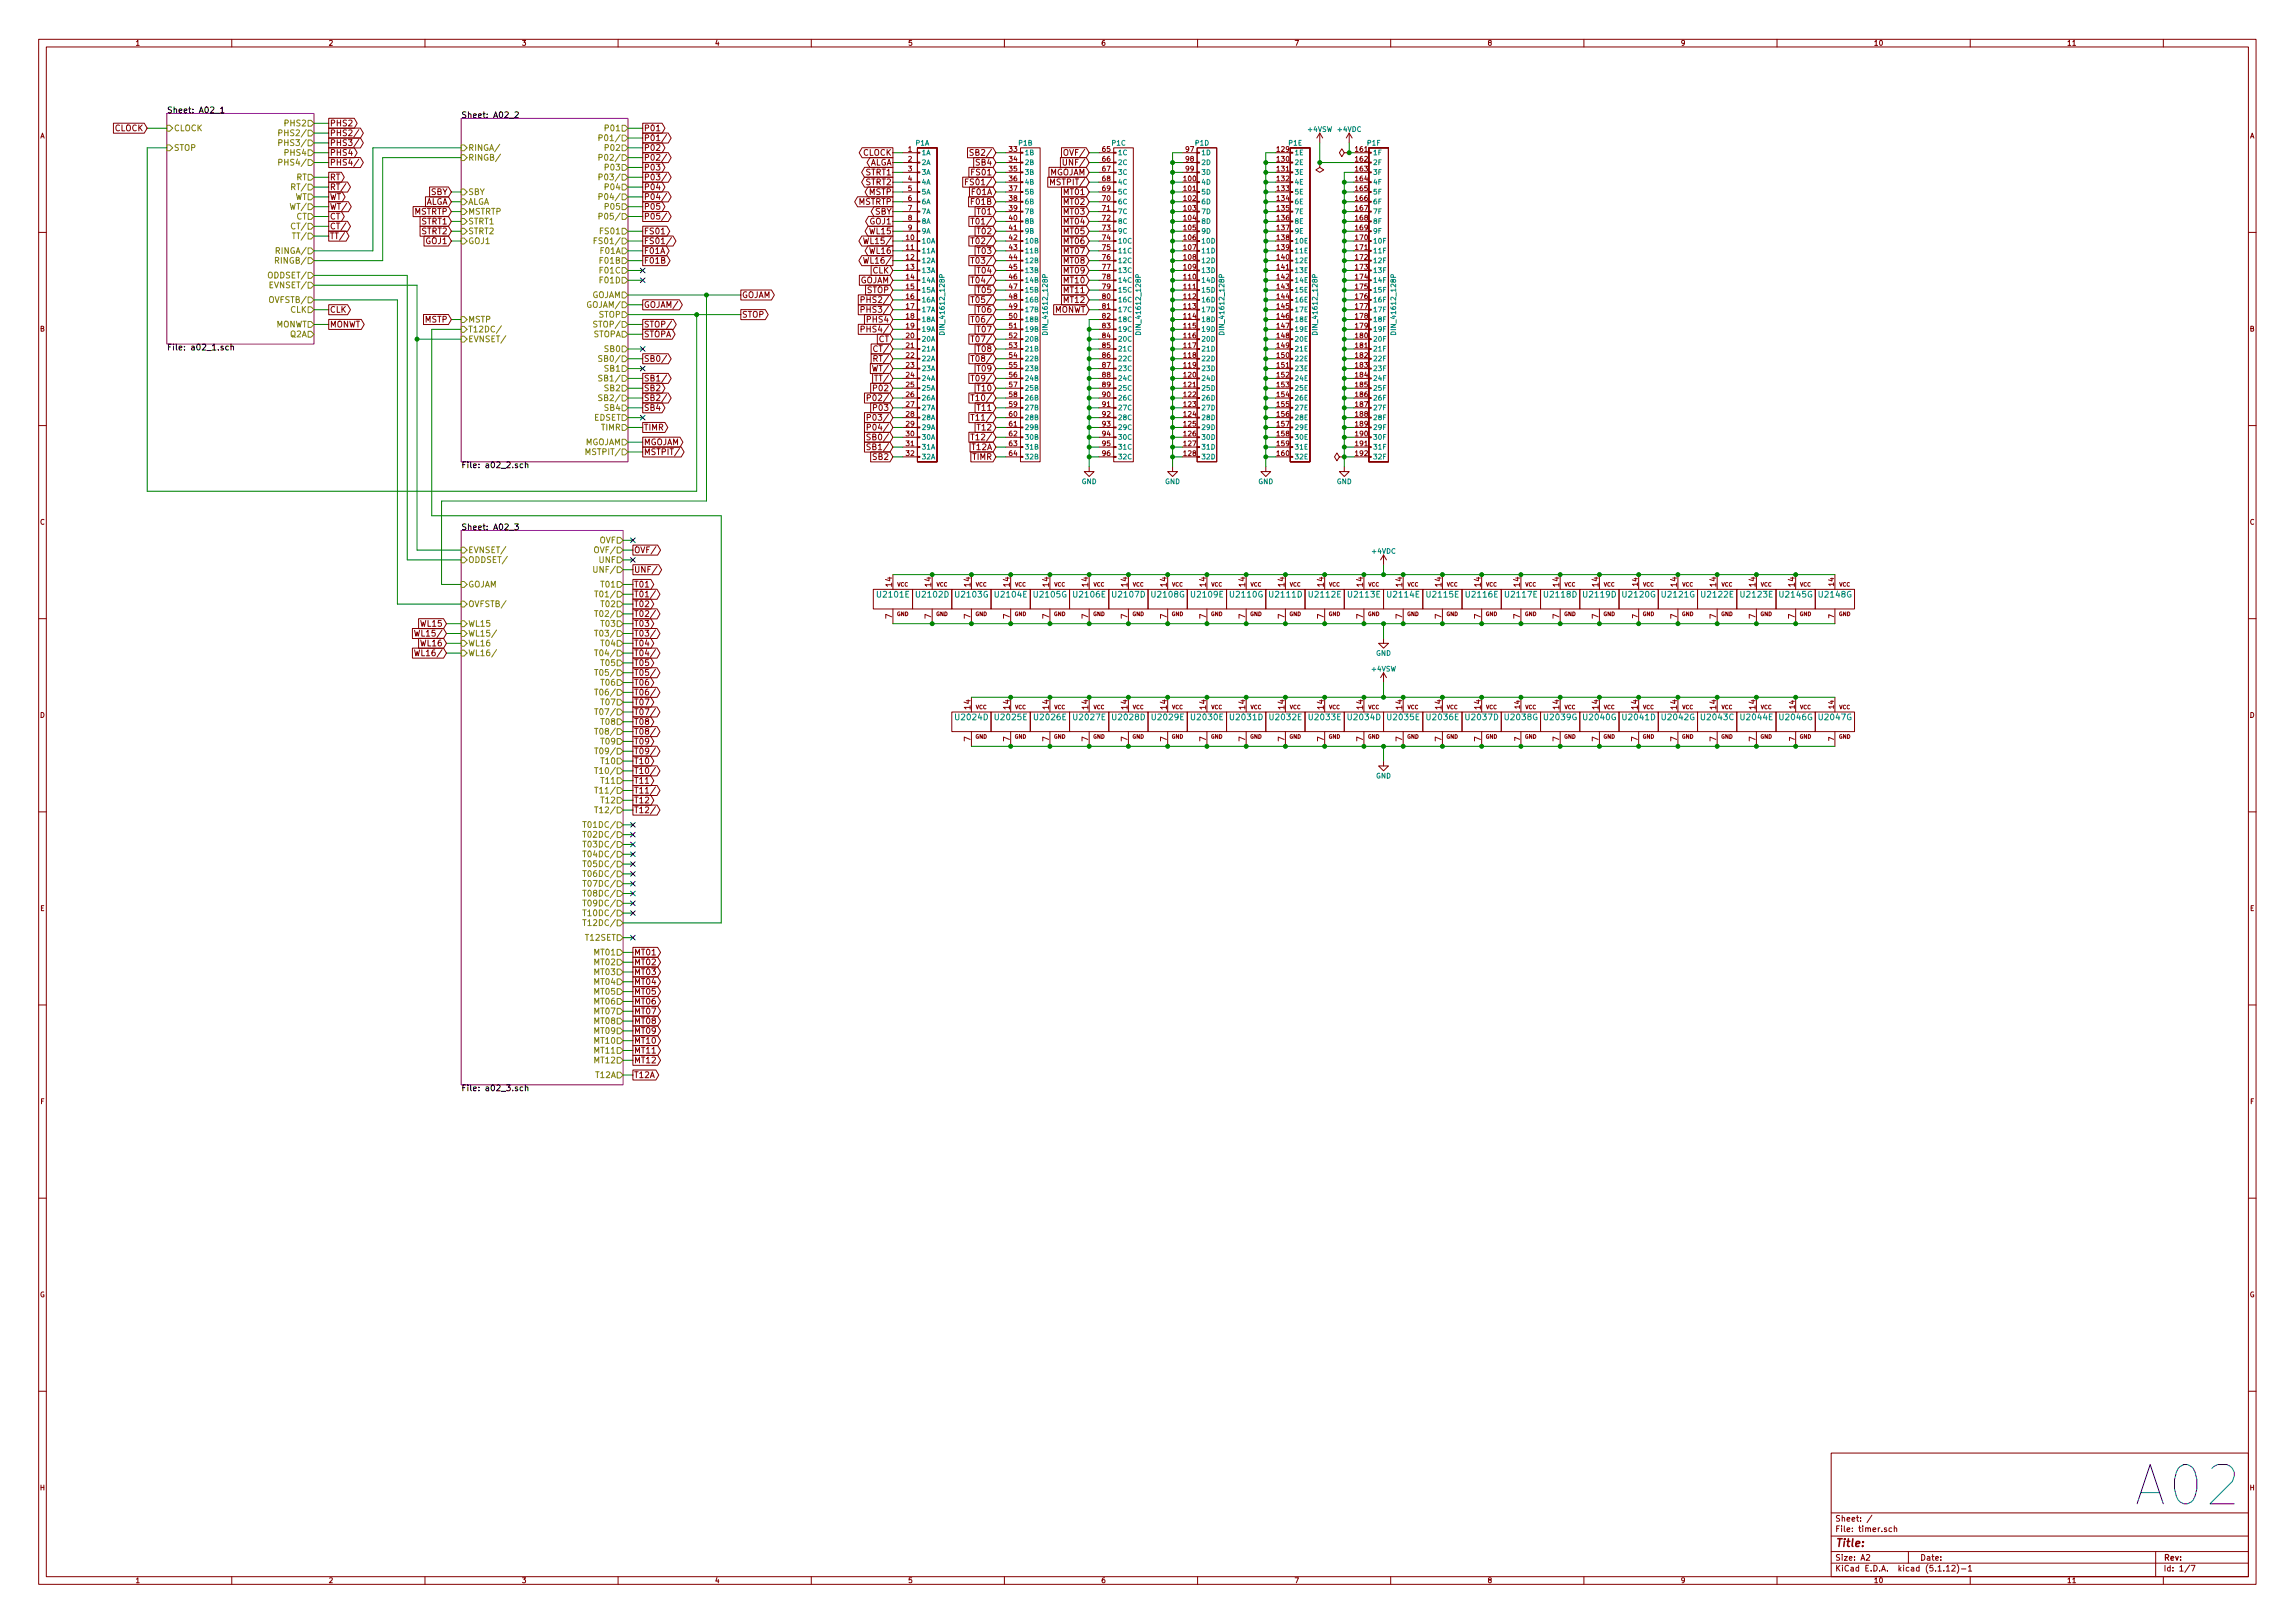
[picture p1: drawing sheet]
<svg xmlns="http://www.w3.org/2000/svg" width="594mm" height="420mm" viewBox="0 0 594 420" stroke-linecap="round" stroke-linejoin="round" font-family="sans-serif">
<defs><g id="words">
<text font-size="14.2" fill="#0000c2" x="554.4" y="389.8">A02</text>
<text font-size="2.8" fill="#840000" x="475" y="400.4">Title:</text>
<g font-size="2.1">
<text x="43.2" y="29.3">Sheet: A02_1</text>
<text x="119.4" y="30.5">Sheet: A02_2</text>
<text x="43.2" y="90.7">File: a02_1.sch</text>
<text x="119.4" y="121.2">File: a02_2.sch</text>
<text x="119.4" y="137.2">Sheet: A02_3</text>
<text x="119.4" y="282.5">File: a02_3.sch</text>
</g>
<g font-size="2.1" fill="#840000">
<text x="29.6" y="34">CLOCK</text>
<text x="85.3" y="32.7">PHS2</text>
<text x="85.3" y="35.2">PHS2/</text>
<text x="166.6" y="34">P01</text>
<text x="85.3" y="37.8">PHS3/</text>
<text x="85.3" y="40.3">PHS4</text>
<text x="166.6" y="36.5">P01/</text>
<text x="166.6" y="39">P02</text>
<text x="166.6" y="41.6">P02/</text>
<text x="223.3" y="40.3">CLOCK</text>
<text x="252.2" y="40.3">SB2/</text>
<text x="276.1" y="40.3">OVF/</text>
<text x="85.3" y="42.8">PHS4/</text>
<text x="85.3" y="46.7">RT</text>
<text x="166.6" y="44.1">P03</text>
<text x="166.6" y="46.7">P03/</text>
<text x="224.2" y="45.4">STRT1</text>
<text x="224.2" y="47.9">STRT2</text>
<text x="224.9" y="42.8">ALGA</text>
<text x="251.2" y="47.9">FS01/</text>
<text x="251.8" y="45.4">FS01</text>
<text x="252.8" y="42.8">SB4</text>
<text x="271.5" y="45.4">MGOJAM</text>
<text x="272.6" y="47.9">MSTPIT/</text>
<text x="276.1" y="42.8">UNF/</text>
<text x="85.3" y="49.2">RT/</text>
<text x="85.3" y="51.7">WT</text>
<text x="109.9" y="53">ALGA</text>
<text x="111.6" y="50.5">SBY</text>
<text x="166.6" y="49.2">P04</text>
<text x="166.6" y="51.7">P04/</text>
<text x="222.1" y="53">MSTRTP</text>
<text x="225" y="50.5">MSTP</text>
<text x="251.7" y="50.5">F01A</text>
<text x="251.7" y="53">F01B</text>
<text x="275.6" y="50.5">MT01</text>
<text x="275.6" y="53">MT02</text>
<text x="85.3" y="54.3">WT/</text>
<text x="85.3" y="56.8">CT</text>
<text x="85.3" y="59.4">CT/</text>
<text x="107.2" y="55.5">MSTRTP</text>
<text x="109.2" y="58.1">STRT1</text>
<text x="166.6" y="54.3">P05</text>
<text x="166.6" y="56.8">P05/</text>
<text x="225.2" y="58.1">GOJ1</text>
<text x="226.5" y="55.5">SBY</text>
<text x="252.7" y="58.1">T01/</text>
<text x="253.2" y="55.5">T01</text>
<text x="275.6" y="55.5">MT03</text>
<text x="275.6" y="58.1">MT04</text>
<text x="85.3" y="61.9">TT/</text>
<text x="109.2" y="60.6">STRT2</text>
<text x="110.3" y="63.2">GOJ1</text>
<text x="166.6" y="60.6">FS01</text>
<text x="166.6" y="65.7">F01A</text>
<text x="166.6" y="63.2">FS01/</text>
<text x="224.6" y="63.2">WL15/</text>
<text x="225.2" y="65.7">WL16</text>
<text x="225.2" y="60.6">WL15</text>
<text x="252.7" y="63.2">T02/</text>
<text x="253.2" y="60.6">T02</text>
<text x="253.2" y="65.7">T03</text>
<text x="275.6" y="65.7">MT07</text>
<text x="275.6" y="60.6">MT05</text>
<text x="275.6" y="63.2">MT06</text>
<text x="166.6" y="68.2">F01B</text>
<text x="224.6" y="68.2">WL16/</text>
<text x="225.9" y="70.8">CLK</text>
<text x="252.7" y="68.2">T03/</text>
<text x="253.2" y="70.8">T04</text>
<text x="275.6" y="70.8">MT09</text>
<text x="275.6" y="68.2">MT08</text>
<text x="192" y="77.1">GOJAM</text>
<text x="222.5" y="73.3">GOJAM</text>
<text x="224.4" y="75.9">STOP</text>
<text x="252.7" y="73.3">T04/</text>
<text x="253.2" y="75.9">T05</text>
<text x="275.6" y="75.9">MT11</text>
<text x="275.6" y="73.3">MT10</text>
<text x="85.3" y="80.9">CLK</text>
<text x="110" y="83.5">MSTP</text>
<text x="166.6" y="79.7">GOJAM/</text>
<text x="192" y="82.2">STOP</text>
<text x="224.1" y="80.9">PHS3/</text>
<text x="224.1" y="78.4">PHS2/</text>
<text x="224.7" y="83.5">PHS4</text>
<text x="252.7" y="78.4">T05/</text>
<text x="252.7" y="83.5">T06/</text>
<text x="253.2" y="80.9">T06</text>
<text x="272.8" y="80.9">MONWT</text>
<text x="275.6" y="78.4">MT12</text>
<text x="85.3" y="84.8">MONWT</text>
<text x="166.6" y="87.3">STOPA</text>
<text x="166.6" y="84.8">STOP/</text>
<text x="224.1" y="86">PHS4/</text>
<text x="227.4" y="88.6">CT</text>
<text x="252.7" y="88.6">T07/</text>
<text x="253.2" y="86">T07</text>
<text x="166.6" y="93.6">SB0/</text>
<text x="226.8" y="91.1">CT/</text>
<text x="226.8" y="93.6">RT/</text>
<text x="252.7" y="93.6">T08/</text>
<text x="253.2" y="91.1">T08</text>
<text x="166.6" y="98.7">SB1/</text>
<text x="166.6" y="101.3">SB2</text>
<text x="226.3" y="96.2">WT/</text>
<text x="226.4" y="101.3">P02</text>
<text x="227.1" y="98.7">TT/</text>
<text x="252.7" y="98.7">T09/</text>
<text x="253.2" y="96.2">T09</text>
<text x="253.2" y="101.3">T10</text>
<text x="166.6" y="103.8">SB2/</text>
<text x="166.6" y="106.3">SB4</text>
<text x="225.9" y="103.8">P02/</text>
<text x="226.4" y="106.3">P03</text>
<text x="252.7" y="103.8">T10/</text>
<text x="253.2" y="106.3">T11</text>
<text x="166.6" y="111.4">TIMR</text>
<text x="225.5" y="114">SB0/</text>
<text x="225.9" y="111.4">P04/</text>
<text x="225.9" y="108.9">P03/</text>
<text x="252.7" y="114">T12/</text>
<text x="252.7" y="108.9">T11/</text>
<text x="253.2" y="111.4">T12</text>
<text x="166.6" y="117.8">MSTPIT/</text>
<text x="166.6" y="115.2">MGOJAM</text>
<text x="225.5" y="116.5">SB1/</text>
<text x="226.1" y="119">SB2</text>
<text x="251.7" y="116.5">T12A</text>
<text x="251.7" y="119">TIMR</text>
<text x="164.1" y="143.2">OVF/</text>
<text x="164.1" y="148.3">UNF/</text>
<text x="164.1" y="152.1">T01</text>
<text x="164.1" y="154.6">T01/</text>
<text x="230.9" y="151.8" transform="rotate(-90 230.9 151.8)">14</text>
<text x="241" y="151.8" transform="rotate(-90 241 151.8)">14</text>
<text x="251.2" y="151.8" transform="rotate(-90 251.2 151.8)">14</text>
<text x="261.4" y="151.8" transform="rotate(-90 261.4 151.8)">14</text>
<text x="271.5" y="151.8" transform="rotate(-90 271.5 151.8)">14</text>
<text x="281.7" y="151.8" transform="rotate(-90 281.7 151.8)">14</text>
<text x="291.8" y="151.8" transform="rotate(-90 291.8 151.8)">14</text>
<text x="302" y="151.8" transform="rotate(-90 302 151.8)">14</text>
<text x="312.2" y="151.8" transform="rotate(-90 312.2 151.8)">14</text>
<text x="322.3" y="151.8" transform="rotate(-90 322.3 151.8)">14</text>
<text x="332.5" y="151.8" transform="rotate(-90 332.5 151.8)">14</text>
<text x="342.6" y="151.8" transform="rotate(-90 342.6 151.8)">14</text>
<text x="352.8" y="151.8" transform="rotate(-90 352.8 151.8)">14</text>
<text x="363" y="151.8" transform="rotate(-90 363 151.8)">14</text>
<text x="373.1" y="151.8" transform="rotate(-90 373.1 151.8)">14</text>
<text x="383.3" y="151.8" transform="rotate(-90 383.3 151.8)">14</text>
<text x="393.4" y="151.8" transform="rotate(-90 393.4 151.8)">14</text>
<text x="403.6" y="151.8" transform="rotate(-90 403.6 151.8)">14</text>
<text x="413.8" y="151.8" transform="rotate(-90 413.8 151.8)">14</text>
<text x="434.1" y="151.8" transform="rotate(-90 434.1 151.8)">14</text>
<text x="444.2" y="151.8" transform="rotate(-90 444.2 151.8)">14</text>
<text x="454.4" y="151.8" transform="rotate(-90 454.4 151.8)">14</text>
<text x="464.6" y="151.8" transform="rotate(-90 464.6 151.8)">14</text>
<text x="164.1" y="157.1">T02</text>
<text x="164.1" y="159.7">T02/</text>
<text x="230.9" y="160.1" transform="rotate(-90 230.9 160.1)">7</text>
<text x="241" y="160.1" transform="rotate(-90 241 160.1)">7</text>
<text x="251.2" y="160.1" transform="rotate(-90 251.2 160.1)">7</text>
<text x="261.4" y="160.1" transform="rotate(-90 261.4 160.1)">7</text>
<text x="271.5" y="160.1" transform="rotate(-90 271.5 160.1)">7</text>
<text x="281.7" y="160.1" transform="rotate(-90 281.7 160.1)">7</text>
<text x="291.8" y="160.1" transform="rotate(-90 291.8 160.1)">7</text>
<text x="302" y="160.1" transform="rotate(-90 302 160.1)">7</text>
<text x="312.2" y="160.1" transform="rotate(-90 312.2 160.1)">7</text>
<text x="322.3" y="160.1" transform="rotate(-90 322.3 160.1)">7</text>
<text x="332.5" y="160.1" transform="rotate(-90 332.5 160.1)">7</text>
<text x="342.6" y="160.1" transform="rotate(-90 342.6 160.1)">7</text>
<text x="352.8" y="160.1" transform="rotate(-90 352.8 160.1)">7</text>
<text x="363" y="160.1" transform="rotate(-90 363 160.1)">7</text>
<text x="373.1" y="160.1" transform="rotate(-90 373.1 160.1)">7</text>
<text x="383.3" y="160.1" transform="rotate(-90 383.3 160.1)">7</text>
<text x="393.4" y="160.1" transform="rotate(-90 393.4 160.1)">7</text>
<text x="403.6" y="160.1" transform="rotate(-90 403.6 160.1)">7</text>
<text x="413.8" y="160.1" transform="rotate(-90 413.8 160.1)">7</text>
<text x="434.1" y="160.1" transform="rotate(-90 434.1 160.1)">7</text>
<text x="444.2" y="160.1" transform="rotate(-90 444.2 160.1)">7</text>
<text x="454.4" y="160.1" transform="rotate(-90 454.4 160.1)">7</text>
<text x="464.6" y="160.1" transform="rotate(-90 464.6 160.1)">7</text>
<text x="108.4" y="164.8">WL15/</text>
<text x="109" y="162.2">WL15</text>
<text x="109" y="167.3">WL16</text>
<text x="164.1" y="162.2">T03</text>
<text x="164.1" y="164.8">T03/</text>
<text x="164.1" y="167.3">T04</text>
<text x="108.4" y="169.8">WL16/</text>
<text x="164.1" y="169.8">T04/</text>
<text x="164.1" y="172.4">T05</text>
<text x="164.1" y="174.9">T05/</text>
<text x="164.1" y="177.5">T06</text>
<text x="164.1" y="185.1">T07/</text>
<text x="164.1" y="180">T06/</text>
<text x="164.1" y="182.5">T07</text>
<text x="251.2" y="183.6" transform="rotate(-90 251.2 183.6)">14</text>
<text x="261.4" y="183.6" transform="rotate(-90 261.4 183.6)">14</text>
<text x="271.5" y="183.6" transform="rotate(-90 271.5 183.6)">14</text>
<text x="281.7" y="183.6" transform="rotate(-90 281.7 183.6)">14</text>
<text x="291.8" y="183.6" transform="rotate(-90 291.8 183.6)">14</text>
<text x="302" y="183.6" transform="rotate(-90 302 183.6)">14</text>
<text x="312.2" y="183.6" transform="rotate(-90 312.2 183.6)">14</text>
<text x="322.3" y="183.6" transform="rotate(-90 322.3 183.6)">14</text>
<text x="332.5" y="183.6" transform="rotate(-90 332.5 183.6)">14</text>
<text x="342.6" y="183.6" transform="rotate(-90 342.6 183.6)">14</text>
<text x="352.8" y="183.6" transform="rotate(-90 352.8 183.6)">14</text>
<text x="363" y="183.6" transform="rotate(-90 363 183.6)">14</text>
<text x="373.1" y="183.6" transform="rotate(-90 373.1 183.6)">14</text>
<text x="383.3" y="183.6" transform="rotate(-90 383.3 183.6)">14</text>
<text x="403.6" y="183.6" transform="rotate(-90 403.6 183.6)">14</text>
<text x="413.8" y="183.6" transform="rotate(-90 413.8 183.6)">14</text>
<text x="423.9" y="183.6" transform="rotate(-90 423.9 183.6)">14</text>
<text x="434.1" y="183.6" transform="rotate(-90 434.1 183.6)">14</text>
<text x="444.2" y="183.6" transform="rotate(-90 444.2 183.6)">14</text>
<text x="454.4" y="183.6" transform="rotate(-90 454.4 183.6)">14</text>
<text x="164.1" y="187.6">T08</text>
<text x="164.1" y="190.2">T08/</text>
<text x="251.2" y="191.9" transform="rotate(-90 251.2 191.9)">7</text>
<text x="261.4" y="191.9" transform="rotate(-90 261.4 191.9)">7</text>
<text x="271.5" y="191.9" transform="rotate(-90 271.5 191.9)">7</text>
<text x="281.7" y="191.9" transform="rotate(-90 281.7 191.9)">7</text>
<text x="291.8" y="191.9" transform="rotate(-90 291.8 191.9)">7</text>
<text x="302" y="191.9" transform="rotate(-90 302 191.9)">7</text>
<text x="312.2" y="191.9" transform="rotate(-90 312.2 191.9)">7</text>
<text x="322.3" y="191.9" transform="rotate(-90 322.3 191.9)">7</text>
<text x="332.5" y="191.9" transform="rotate(-90 332.5 191.9)">7</text>
<text x="342.6" y="191.9" transform="rotate(-90 342.6 191.9)">7</text>
<text x="352.8" y="191.9" transform="rotate(-90 352.8 191.9)">7</text>
<text x="363" y="191.9" transform="rotate(-90 363 191.9)">7</text>
<text x="373.1" y="191.9" transform="rotate(-90 373.1 191.9)">7</text>
<text x="383.3" y="191.9" transform="rotate(-90 383.3 191.9)">7</text>
<text x="403.6" y="191.9" transform="rotate(-90 403.6 191.9)">7</text>
<text x="413.8" y="191.9" transform="rotate(-90 413.8 191.9)">7</text>
<text x="423.9" y="191.9" transform="rotate(-90 423.9 191.9)">7</text>
<text x="434.1" y="191.9" transform="rotate(-90 434.1 191.9)">7</text>
<text x="444.2" y="191.9" transform="rotate(-90 444.2 191.9)">7</text>
<text x="454.4" y="191.9" transform="rotate(-90 454.4 191.9)">7</text>
<text x="164.1" y="192.7">T09</text>
<text x="164.1" y="195.2">T09/</text>
<text x="164.1" y="197.8">T10</text>
<text x="164.1" y="200.3">T10/</text>
<text x="164.1" y="202.9">T11</text>
<text x="164.1" y="205.4">T11/</text>
<text x="164.1" y="207.9">T12</text>
<text x="164.1" y="210.5">T12/</text>
<text x="164.1" y="247.3">MT01</text>
<text x="164.1" y="249.9">MT02</text>
<text x="164.1" y="252.4">MT03</text>
<text x="164.1" y="254.9">MT04</text>
<text x="164.1" y="257.5">MT05</text>
<text x="164.1" y="260">MT06</text>
<text x="164.1" y="262.6">MT07</text>
<text x="164.1" y="267.6">MT09</text>
<text x="164.1" y="265.1">MT08</text>
<text x="164.1" y="275.3">MT12</text>
<text x="164.1" y="272.7">MT11</text>
<text x="164.1" y="270.2">MT10</text>
<text x="164.1" y="279.1">T12A</text>
<text x="475" y="393.9">Sheet: /</text>
<text x="475" y="396.6">File: timer.sch</text>
<text x="475" y="406.8">KiCad E.D.A. kicad (5.1.12)-1</text>
<text x="475" y="404">Size: A2</text>
<text x="497" y="404">Date:</text>
<text x="560" y="404">Rev:</text>
<text x="560" y="406.8">Id: 1/7</text>
</g>
<g font-size="2.1" fill="#848400">
<text x="45" y="34">CLOCK</text>
<text x="73.4" y="35.2">PHS2/</text>
<text x="74" y="32.7">PHS2</text>
<text x="157" y="34">P01</text>
<text x="45" y="39">STOP</text>
<text x="73.4" y="37.8">PHS3/</text>
<text x="74" y="40.3">PHS4</text>
<text x="121.2" y="39">RINGA/</text>
<text x="121.2" y="41.6">RINGB/</text>
<text x="156.4" y="36.5">P01/</text>
<text x="156.4" y="41.6">P02/</text>
<text x="157" y="39">P02</text>
<text x="73.4" y="42.8">PHS4/</text>
<text x="76.7" y="46.7">RT</text>
<text x="156.4" y="46.7">P03/</text>
<text x="157" y="44.1">P03</text>
<text x="76.1" y="49.2">RT/</text>
<text x="76.2" y="51.7">WT</text>
<text x="121.2" y="50.5">SBY</text>
<text x="121.2" y="53">ALGA</text>
<text x="156.4" y="51.7">P04/</text>
<text x="157" y="49.2">P04</text>
<text x="75.6" y="54.3">WT/</text>
<text x="76.1" y="59.4">CT/</text>
<text x="76.7" y="56.8">CT</text>
<text x="121.2" y="55.5">MSTRTP</text>
<text x="121.2" y="58.1">STRT1</text>
<text x="156.4" y="56.8">P05/</text>
<text x="157" y="54.3">P05</text>
<text x="72.1" y="65.7">RINGA/</text>
<text x="76.3" y="61.9">TT/</text>
<text x="121.2" y="60.6">STRT2</text>
<text x="121.2" y="63.2">GOJ1</text>
<text x="155.1" y="63.2">FS01/</text>
<text x="155.6" y="65.7">F01A</text>
<text x="155.7" y="60.6">FS01</text>
<text x="72.1" y="68.2">RINGB/</text>
<text x="155.6" y="70.8">F01C</text>
<text x="155.6" y="68.2">F01B</text>
<text x="70.1" y="72.1">ODDSET/</text>
<text x="70.4" y="74.6">EVNSET/</text>
<text x="153" y="77.1">GOJAM</text>
<text x="155.6" y="73.3">F01D</text>
<text x="70.3" y="78.4">OVFSTB/</text>
<text x="75.1" y="80.9">CLK</text>
<text x="121.2" y="83.5">MSTP</text>
<text x="152.4" y="79.7">GOJAM/</text>
<text x="155" y="82.2">STOP</text>
<text x="71.2" y="84.8">MONWT</text>
<text x="75.1" y="87.3">Q2A</text>
<text x="121.2" y="86">T12DC/</text>
<text x="121.2" y="88.6">EVNSET/</text>
<text x="153.5" y="87.3">STOPA</text>
<text x="154.4" y="84.8">STOP/</text>
<text x="156.1" y="93.6">SB0/</text>
<text x="156.6" y="91.1">SB0</text>
<text x="156.1" y="98.7">SB1/</text>
<text x="156.6" y="96.2">SB1</text>
<text x="156.6" y="101.3">SB2</text>
<text x="156.1" y="103.8">SB2/</text>
<text x="156.6" y="106.3">SB4</text>
<text x="153.7" y="108.9">EDSET</text>
<text x="155.6" y="111.4">TIMR</text>
<text x="151.2" y="115.2">MGOJAM</text>
<text x="152.4" y="117.8">MSTPIT/</text>
<text x="121.2" y="143.2">EVNSET/</text>
<text x="154.6" y="143.2">OVF/</text>
<text x="155.1" y="140.6">OVF</text>
<text x="121.2" y="145.7">ODDSET/</text>
<text x="154.6" y="148.3">UNF/</text>
<text x="155.1" y="145.7">UNF</text>
<text x="121.2" y="152.1">GOJAM</text>
<text x="155.3" y="154.6">T01/</text>
<text x="155.9" y="152.1">T01</text>
<text x="121.2" y="157.1">OVFSTB/</text>
<text x="155.3" y="159.7">T02/</text>
<text x="155.9" y="157.1">T02</text>
<text x="121.2" y="162.2">WL15</text>
<text x="121.2" y="167.3">WL16</text>
<text x="121.2" y="164.8">WL15/</text>
<text x="155.3" y="164.8">T03/</text>
<text x="155.9" y="162.2">T03</text>
<text x="155.9" y="167.3">T04</text>
<text x="121.2" y="169.8">WL16/</text>
<text x="155.3" y="169.8">T04/</text>
<text x="155.9" y="172.4">T05</text>
<text x="155.3" y="174.9">T05/</text>
<text x="155.9" y="177.5">T06</text>
<text x="155.3" y="180">T06/</text>
<text x="155.3" y="185.1">T07/</text>
<text x="155.9" y="182.5">T07</text>
<text x="155.3" y="190.2">T08/</text>
<text x="155.9" y="187.6">T08</text>
<text x="155.3" y="195.2">T09/</text>
<text x="155.9" y="192.7">T09</text>
<text x="155.9" y="197.8">T10</text>
<text x="155.3" y="200.3">T10/</text>
<text x="155.9" y="202.9">T11</text>
<text x="155.3" y="205.4">T11/</text>
<text x="155.9" y="207.9">T12</text>
<text x="152.2" y="214.3">T01DC/</text>
<text x="155.3" y="210.5">T12/</text>
<text x="152.2" y="216.8">T02DC/</text>
<text x="152.2" y="219.4">T03DC/</text>
<text x="152.2" y="221.9">T04DC/</text>
<text x="152.2" y="224.5">T05DC/</text>
<text x="152.2" y="227">T06DC/</text>
<text x="152.2" y="229.5">T07DC/</text>
<text x="152.2" y="232.1">T08DC/</text>
<text x="152.2" y="239.7">T12DC/</text>
<text x="152.2" y="234.6">T09DC/</text>
<text x="152.2" y="237.2">T10DC/</text>
<text x="151.7" y="243.5">T12SET</text>
<text x="154.1" y="247.3">MT01</text>
<text x="154.1" y="249.9">MT02</text>
<text x="154.1" y="252.4">MT03</text>
<text x="154.1" y="254.9">MT04</text>
<text x="154.1" y="257.5">MT05</text>
<text x="154.1" y="260">MT06</text>
<text x="154.1" y="262.6">MT07</text>
<text x="154.1" y="265.1">MT08</text>
<text x="154.1" y="267.6">MT09</text>
<text x="154.1" y="270.2">MT10</text>
<text x="154.1" y="272.7">MT11</text>
<text x="154.1" y="275.3">MT12</text>
<text x="154.3" y="279.1">T12A</text>
</g>
<g font-size="2.1" fill="#008484">
<text x="227.3" y="154.7">U2101E</text>
<text x="237.4" y="154.7">U2102D</text>
<text x="247.5" y="154.7">U2103G</text>
<text x="257.8" y="154.7">U2104E</text>
<text x="267.8" y="154.7">U2105G</text>
<text x="278.1" y="154.7">U2106E</text>
<text x="288.2" y="154.7">U2107D</text>
<text x="298.3" y="154.7">U2108G</text>
<text x="308.6" y="154.7">U2109E</text>
<text x="318.6" y="154.7">U2110G</text>
<text x="328.9" y="154.7">U2111D</text>
<text x="339.1" y="154.7">U2112E</text>
<text x="349.2" y="154.7">U2113E</text>
<text x="359.4" y="154.7">U2114E</text>
<text x="369.5" y="154.7">U2115E</text>
<text x="379.7" y="154.7">U2116E</text>
<text x="389.9" y="154.7">U2117E</text>
<text x="400" y="154.7">U2118D</text>
<text x="410.1" y="154.7">U2119D</text>
<text x="420.2" y="154.7">U2120G</text>
<text x="430.4" y="154.7">U2121G</text>
<text x="440.7" y="154.7">U2122E</text>
<text x="450.8" y="154.7">U2123E</text>
<text x="460.9" y="154.7">U2145G</text>
<text x="471" y="154.7">U2148G</text>
<text x="247.6" y="186.4">U2024D</text>
<text x="257.8" y="186.4">U2025E</text>
<text x="267.9" y="186.4">U2026E</text>
<text x="278.1" y="186.4">U2027E</text>
<text x="288.2" y="186.4">U2028D</text>
<text x="298.4" y="186.4">U2029E</text>
<text x="308.6" y="186.4">U2030E</text>
<text x="318.7" y="186.4">U2031D</text>
<text x="328.9" y="186.4">U2032E</text>
<text x="339.1" y="186.4">U2033E</text>
<text x="349.2" y="186.4">U2034D</text>
<text x="359.4" y="186.4">U2035E</text>
<text x="369.5" y="186.4">U2036E</text>
<text x="379.7" y="186.4">U2037D</text>
<text x="389.8" y="186.4">U2038G</text>
<text x="399.9" y="186.4">U2039G</text>
<text x="410.1" y="186.4">U2040G</text>
<text x="420.3" y="186.4">U2041D</text>
<text x="430.4" y="186.4">U2042G</text>
<text x="440.6" y="186.4">U2043C</text>
<text x="450.8" y="186.4">U2044E</text>
<text x="460.9" y="186.4">U2046G</text>
<text x="471" y="186.4">U2047G</text>
</g>
<g font-size="1.8" fill="#840000">
<text x="35" y="11.8">1</text>
<text x="85" y="11.8">2</text>
<text x="135" y="11.8">3</text>
<text x="185" y="11.8">4</text>
<text x="235" y="11.8">5</text>
<text x="285" y="11.8">6</text>
<text x="335" y="11.8">7</text>
<text x="385" y="11.8">8</text>
<text x="435" y="11.8">9</text>
<text x="485" y="11.8">10</text>
<text x="535" y="11.8">11</text>
<text x="10.4" y="35.8">A</text>
<text x="582.4" y="35.8">A</text>
<text x="235.1" y="39.3">1</text>
<text x="235.1" y="41.8">2</text>
<text x="261.3" y="39.3">33</text>
<text x="261.3" y="41.8">34</text>
<text x="285.4" y="39.3">65</text>
<text x="285.4" y="41.8">66</text>
<text x="307" y="39.3">97</text>
<text x="307" y="41.8">98</text>
<text x="330.6" y="41.8">130</text>
<text x="330.6" y="39.3">129</text>
<text x="351" y="39.3">161</text>
<text x="351" y="41.8">162</text>
<text x="235.1" y="44.4">3</text>
<text x="235.1" y="46.9">4</text>
<text x="261.3" y="44.4">35</text>
<text x="261.3" y="46.9">36</text>
<text x="285.4" y="44.4">67</text>
<text x="285.4" y="46.9">68</text>
<text x="306.5" y="46.9">100</text>
<text x="307" y="44.4">99</text>
<text x="330.6" y="44.4">131</text>
<text x="330.6" y="46.9">132</text>
<text x="351" y="44.4">163</text>
<text x="351" y="46.9">164</text>
<text x="235.1" y="49.4">5</text>
<text x="235.1" y="52">6</text>
<text x="261.3" y="49.4">37</text>
<text x="261.3" y="52">38</text>
<text x="285.4" y="52">70</text>
<text x="285.4" y="49.4">69</text>
<text x="306.5" y="49.4">101</text>
<text x="306.5" y="52">102</text>
<text x="330.6" y="49.4">133</text>
<text x="330.6" y="52">134</text>
<text x="351" y="49.4">165</text>
<text x="351" y="52">166</text>
<text x="235.1" y="54.5">7</text>
<text x="235.1" y="57.1">8</text>
<text x="235.1" y="59.6">9</text>
<text x="261.3" y="57.1">40</text>
<text x="261.3" y="59.6">41</text>
<text x="261.3" y="54.5">39</text>
<text x="285.4" y="54.5">71</text>
<text x="285.4" y="57.1">72</text>
<text x="285.4" y="59.6">73</text>
<text x="306.5" y="54.5">103</text>
<text x="306.5" y="57.1">104</text>
<text x="306.5" y="59.6">105</text>
<text x="330.6" y="54.5">135</text>
<text x="330.6" y="57.1">136</text>
<text x="330.6" y="59.6">137</text>
<text x="351" y="54.5">167</text>
<text x="351" y="57.1">168</text>
<text x="351" y="59.6">169</text>
<text x="234.6" y="62.1">10</text>
<text x="234.6" y="64.7">11</text>
<text x="261.3" y="62.1">42</text>
<text x="261.3" y="64.7">43</text>
<text x="285.4" y="62.1">74</text>
<text x="285.4" y="64.7">75</text>
<text x="306.5" y="62.1">106</text>
<text x="306.5" y="64.7">107</text>
<text x="330.6" y="62.1">138</text>
<text x="330.6" y="64.7">139</text>
<text x="351" y="62.1">170</text>
<text x="351" y="64.7">171</text>
<text x="234.6" y="67.2">12</text>
<text x="234.6" y="69.8">13</text>
<text x="261.3" y="67.2">44</text>
<text x="261.3" y="69.8">45</text>
<text x="285.4" y="67.2">76</text>
<text x="285.4" y="69.8">77</text>
<text x="306.5" y="67.2">108</text>
<text x="306.5" y="69.8">109</text>
<text x="330.6" y="67.2">140</text>
<text x="330.6" y="69.8">141</text>
<text x="351" y="67.2">172</text>
<text x="351" y="69.8">173</text>
<text x="234.6" y="72.3">14</text>
<text x="234.6" y="74.8">15</text>
<text x="234.6" y="77.4">16</text>
<text x="261.3" y="72.3">46</text>
<text x="261.3" y="74.8">47</text>
<text x="261.3" y="77.4">48</text>
<text x="285.4" y="77.4">80</text>
<text x="285.4" y="72.3">78</text>
<text x="285.4" y="74.8">79</text>
<text x="306.5" y="72.3">110</text>
<text x="306.5" y="74.8">111</text>
<text x="306.5" y="77.4">112</text>
<text x="330.6" y="72.3">142</text>
<text x="330.6" y="74.8">143</text>
<text x="330.6" y="77.4">144</text>
<text x="351" y="72.3">174</text>
<text x="351" y="74.8">175</text>
<text x="351" y="77.4">176</text>
<text x="234.6" y="79.9">17</text>
<text x="234.6" y="82.5">18</text>
<text x="261.3" y="82.5">50</text>
<text x="261.3" y="79.9">49</text>
<text x="285.4" y="79.9">81</text>
<text x="285.4" y="82.5">82</text>
<text x="306.5" y="79.9">113</text>
<text x="306.5" y="82.5">114</text>
<text x="330.6" y="79.9">145</text>
<text x="330.6" y="82.5">146</text>
<text x="351" y="79.9">177</text>
<text x="351" y="82.5">178</text>
<text x="10.4" y="85.8">B</text>
<text x="234.6" y="87.5">20</text>
<text x="234.6" y="85">19</text>
<text x="261.3" y="85">51</text>
<text x="261.3" y="87.5">52</text>
<text x="285.4" y="85">83</text>
<text x="285.4" y="87.5">84</text>
<text x="306.5" y="85">115</text>
<text x="306.5" y="87.5">116</text>
<text x="330.6" y="85">147</text>
<text x="330.6" y="87.5">148</text>
<text x="351" y="87.5">180</text>
<text x="351" y="85">179</text>
<text x="582.4" y="85.8">B</text>
<text x="234.6" y="90.1">21</text>
<text x="234.6" y="92.6">22</text>
<text x="234.6" y="95.2">23</text>
<text x="261.3" y="90.1">53</text>
<text x="261.3" y="92.6">54</text>
<text x="261.3" y="95.2">55</text>
<text x="285.4" y="90.1">85</text>
<text x="285.4" y="92.6">86</text>
<text x="285.4" y="95.2">87</text>
<text x="306.5" y="90.1">117</text>
<text x="306.5" y="92.6">118</text>
<text x="306.5" y="95.2">119</text>
<text x="330.6" y="92.6">150</text>
<text x="330.6" y="95.2">151</text>
<text x="330.6" y="90.1">149</text>
<text x="351" y="90.1">181</text>
<text x="351" y="92.6">182</text>
<text x="351" y="95.2">183</text>
<text x="234.6" y="97.7">24</text>
<text x="234.6" y="100.2">25</text>
<text x="261.3" y="97.7">56</text>
<text x="261.3" y="100.2">57</text>
<text x="285.4" y="97.7">88</text>
<text x="285.4" y="100.2">89</text>
<text x="306.5" y="97.7">120</text>
<text x="306.5" y="100.2">121</text>
<text x="330.6" y="97.7">152</text>
<text x="330.6" y="100.2">153</text>
<text x="351" y="97.7">184</text>
<text x="351" y="100.2">185</text>
<text x="234.6" y="102.8">26</text>
<text x="234.6" y="105.3">27</text>
<text x="234.6" y="107.9">28</text>
<text x="261.3" y="107.9">60</text>
<text x="261.3" y="102.8">58</text>
<text x="261.3" y="105.3">59</text>
<text x="285.4" y="102.8">90</text>
<text x="285.4" y="105.3">91</text>
<text x="285.4" y="107.9">92</text>
<text x="306.5" y="102.8">122</text>
<text x="306.5" y="105.3">123</text>
<text x="306.5" y="107.9">124</text>
<text x="330.6" y="102.8">154</text>
<text x="330.6" y="105.3">155</text>
<text x="330.6" y="107.9">156</text>
<text x="351" y="102.8">186</text>
<text x="351" y="105.3">187</text>
<text x="351" y="107.9">188</text>
<text x="234.6" y="112.9">30</text>
<text x="234.6" y="110.4">29</text>
<text x="261.3" y="110.4">61</text>
<text x="261.3" y="112.9">62</text>
<text x="285.4" y="110.4">93</text>
<text x="285.4" y="112.9">94</text>
<text x="306.5" y="110.4">125</text>
<text x="306.5" y="112.9">126</text>
<text x="330.6" y="110.4">157</text>
<text x="330.6" y="112.9">158</text>
<text x="351" y="112.9">190</text>
<text x="351" y="110.4">189</text>
<text x="234.6" y="115.5">31</text>
<text x="234.6" y="118">32</text>
<text x="261.3" y="115.5">63</text>
<text x="261.3" y="118">64</text>
<text x="285.4" y="115.5">95</text>
<text x="285.4" y="118">96</text>
<text x="306.5" y="115.5">127</text>
<text x="306.5" y="118">128</text>
<text x="330.6" y="118">160</text>
<text x="330.6" y="115.5">159</text>
<text x="351" y="115.5">191</text>
<text x="351" y="118">192</text>
<text x="10.4" y="135.8">C</text>
<text x="582.4" y="135.8">C</text>
<text x="423.9" y="151.6" transform="rotate(-90 423.9 151.6)">14</text>
<text x="474.7" y="151.6" transform="rotate(-90 474.7 151.6)">14</text>
<text x="423.9" y="160" transform="rotate(-90 423.9 160)">7</text>
<text x="474.7" y="160" transform="rotate(-90 474.7 160)">7</text>
<text x="10.4" y="185.8">D</text>
<text x="393.4" y="183.4" transform="rotate(-90 393.4 183.4)">14</text>
<text x="464.6" y="183.4" transform="rotate(-90 464.6 183.4)">14</text>
<text x="474.7" y="183.4" transform="rotate(-90 474.7 183.4)">14</text>
<text x="582.4" y="185.8">D</text>
<text x="393.4" y="191.8" transform="rotate(-90 393.4 191.8)">7</text>
<text x="464.6" y="191.8" transform="rotate(-90 464.6 191.8)">7</text>
<text x="474.7" y="191.8" transform="rotate(-90 474.7 191.8)">7</text>
<text x="10.4" y="235.8">E</text>
<text x="582.4" y="235.8">E</text>
<text x="10.5" y="285.8">F</text>
<text x="582.5" y="285.8">F</text>
<text x="10.3" y="335.8">G</text>
<text x="582.3" y="335.8">G</text>
<text x="10.4" y="385.8">H</text>
<text x="582.4" y="385.8">H</text>
<text x="35" y="409.8">1</text>
<text x="85" y="409.8">2</text>
<text x="135" y="409.8">3</text>
<text x="185" y="409.8">4</text>
<text x="235" y="409.8">5</text>
<text x="285" y="409.8">6</text>
<text x="335" y="409.8">7</text>
<text x="385" y="409.8">8</text>
<text x="435" y="409.8">9</text>
<text x="485" y="409.8">10</text>
<text x="535" y="409.8">11</text>
</g>
<g font-size="1.8" fill="#008484">
<text x="338.6" y="34.1">+4VSW</text>
<text x="346.4" y="34.1">+4VDC</text>
<text x="237.1" y="37.7">P1A</text>
<text x="238.5" y="40.2">1A</text>
<text x="263.7" y="37.7">P1B</text>
<text x="265.2" y="40.2">1B</text>
<text x="287.9" y="37.7">P1C</text>
<text x="289.3" y="40.2">1C</text>
<text x="309.4" y="37.7">P1D</text>
<text x="310.9" y="40.2">1D</text>
<text x="333.6" y="37.7">P1E</text>
<text x="335" y="40.2">1E</text>
<text x="354" y="37.7">P1F</text>
<text x="355.3" y="40.2">1F</text>
<text x="238.5" y="42.7">2A</text>
<text x="238.5" y="45.3">3A</text>
<text x="238.5" y="47.8">4A</text>
<text x="265.2" y="42.7">2B</text>
<text x="265.2" y="45.3">3B</text>
<text x="265.2" y="47.8">4B</text>
<text x="289.3" y="42.7">2C</text>
<text x="289.3" y="45.3">3C</text>
<text x="289.3" y="47.8">4C</text>
<text x="310.9" y="42.7">2D</text>
<text x="310.9" y="45.3">3D</text>
<text x="310.9" y="47.8">4D</text>
<text x="335" y="42.7">2E</text>
<text x="335" y="45.3">3E</text>
<text x="335" y="47.8">4E</text>
<text x="355.3" y="42.7">2F</text>
<text x="355.3" y="45.3">3F</text>
<text x="355.3" y="47.8">4F</text>
<text x="238.5" y="50.3">5A</text>
<text x="238.5" y="52.9">6A</text>
<text x="265.2" y="50.3">5B</text>
<text x="265.2" y="52.9">6B</text>
<text x="289.3" y="52.9">6C</text>
<text x="289.3" y="50.3">5C</text>
<text x="310.9" y="50.3">5D</text>
<text x="310.9" y="52.9">6D</text>
<text x="335" y="50.3">5E</text>
<text x="335" y="52.9">6E</text>
<text x="355.3" y="50.3">5F</text>
<text x="355.3" y="52.9">6F</text>
<text x="238.5" y="55.4">7A</text>
<text x="238.5" y="58">8A</text>
<text x="265.2" y="58">8B</text>
<text x="265.2" y="55.4">7B</text>
<text x="289.3" y="55.4">7C</text>
<text x="289.3" y="58">8C</text>
<text x="310.9" y="55.4">7D</text>
<text x="310.9" y="58">8D</text>
<text x="335" y="55.4">7E</text>
<text x="335" y="58">8E</text>
<text x="355.3" y="55.4">7F</text>
<text x="355.3" y="58">8F</text>
<text x="238.5" y="60.5">9A</text>
<text x="238.5" y="63">10A</text>
<text x="238.5" y="65.6">11A</text>
<text x="265.2" y="60.5">9B</text>
<text x="265.2" y="63">10B</text>
<text x="265.2" y="65.6">11B</text>
<text x="289.3" y="60.5">9C</text>
<text x="289.3" y="63">10C</text>
<text x="289.3" y="65.6">11C</text>
<text x="310.9" y="60.5">9D</text>
<text x="310.9" y="63">10D</text>
<text x="310.9" y="65.6">11D</text>
<text x="335" y="60.5">9E</text>
<text x="335" y="63">10E</text>
<text x="335" y="65.6">11E</text>
<text x="355.3" y="63">10F</text>
<text x="355.3" y="65.6">11F</text>
<text x="355.3" y="60.5">9F</text>
<text x="238.5" y="68.1">12A</text>
<text x="238.5" y="70.7">13A</text>
<text x="265.2" y="68.1">12B</text>
<text x="265.2" y="70.7">13B</text>
<text x="289.3" y="68.1">12C</text>
<text x="289.3" y="70.7">13C</text>
<text x="310.9" y="68.1">12D</text>
<text x="310.9" y="70.7">13D</text>
<text x="335" y="68.1">12E</text>
<text x="335" y="70.7">13E</text>
<text x="355.3" y="68.1">12F</text>
<text x="355.3" y="70.7">13F</text>
<text x="238.5" y="73.2">14A</text>
<text x="238.5" y="75.7">15A</text>
<text x="265.2" y="73.2">14B</text>
<text x="265.2" y="75.7">15B</text>
<text x="289.3" y="73.2">14C</text>
<text x="289.3" y="75.7">15C</text>
<text x="310.9" y="73.2">14D</text>
<text x="310.9" y="75.7">15D</text>
<text x="335" y="73.2">14E</text>
<text x="335" y="75.7">15E</text>
<text x="355.3" y="73.2">14F</text>
<text x="355.3" y="75.7">15F</text>
<text x="238.5" y="78.3">16A</text>
<text x="238.5" y="80.8">17A</text>
<text x="238.5" y="83.4">18A</text>
<text x="265.2" y="83.4">18B</text>
<text x="265.2" y="78.3">16B</text>
<text x="265.2" y="80.8">17B</text>
<text x="289.3" y="78.3">16C</text>
<text x="289.3" y="80.8">17C</text>
<text x="289.3" y="83.4">18C</text>
<text x="310.9" y="78.3">16D</text>
<text x="310.9" y="80.8">17D</text>
<text x="310.9" y="83.4">18D</text>
<text x="335" y="78.3">16E</text>
<text x="335" y="80.8">17E</text>
<text x="335" y="83.4">18E</text>
<text x="355.3" y="78.3">16F</text>
<text x="355.3" y="80.8">17F</text>
<text x="355.3" y="83.4">18F</text>
<text x="238.5" y="88.4">20A</text>
<text x="238.5" y="85.9">19A</text>
<text x="244.5" y="85.9" transform="rotate(-90 244.5 85.9)">DIN_41612_128P</text>
<text x="265.2" y="85.9">19B</text>
<text x="265.2" y="88.4">20B</text>
<text x="271.2" y="85.9" transform="rotate(-90 271.2 85.9)">DIN_41612_128P</text>
<text x="289.3" y="85.9">19C</text>
<text x="289.3" y="88.4">20C</text>
<text x="295.3" y="85.9" transform="rotate(-90 295.3 85.9)">DIN_41612_128P</text>
<text x="310.9" y="85.9">19D</text>
<text x="310.9" y="88.4">20D</text>
<text x="316.9" y="85.9" transform="rotate(-90 316.9 85.9)">DIN_41612_128P</text>
<text x="335" y="85.9">19E</text>
<text x="335" y="88.4">20E</text>
<text x="341" y="85.9" transform="rotate(-90 341 85.9)">DIN_41612_128P</text>
<text x="355.3" y="88.4">20F</text>
<text x="355.3" y="85.9">19F</text>
<text x="361.4" y="85.9" transform="rotate(-90 361.4 85.9)">DIN_41612_128P</text>
<text x="238.5" y="91">21A</text>
<text x="238.5" y="93.5">22A</text>
<text x="265.2" y="91">21B</text>
<text x="265.2" y="93.5">22B</text>
<text x="289.3" y="91">21C</text>
<text x="289.3" y="93.5">22C</text>
<text x="310.9" y="91">21D</text>
<text x="310.9" y="93.5">22D</text>
<text x="335" y="93.5">22E</text>
<text x="335" y="91">21E</text>
<text x="355.3" y="91">21F</text>
<text x="355.3" y="93.5">22F</text>
<text x="238.5" y="96.1">23A</text>
<text x="238.5" y="98.6">24A</text>
<text x="238.5" y="101.1">25A</text>
<text x="265.2" y="96.1">23B</text>
<text x="265.2" y="98.6">24B</text>
<text x="265.2" y="101.1">25B</text>
<text x="289.3" y="96.1">23C</text>
<text x="289.3" y="98.6">24C</text>
<text x="289.3" y="101.1">25C</text>
<text x="310.9" y="98.6">24D</text>
<text x="310.9" y="101.1">25D</text>
<text x="310.9" y="96.1">23D</text>
<text x="335" y="96.1">23E</text>
<text x="335" y="98.6">24E</text>
<text x="335" y="101.1">25E</text>
<text x="355.3" y="96.1">23F</text>
<text x="355.3" y="98.6">24F</text>
<text x="355.3" y="101.1">25F</text>
<text x="238.5" y="103.7">26A</text>
<text x="238.5" y="106.2">27A</text>
<text x="265.2" y="103.7">26B</text>
<text x="265.2" y="106.2">27B</text>
<text x="289.3" y="103.7">26C</text>
<text x="289.3" y="106.2">27C</text>
<text x="310.9" y="103.7">26D</text>
<text x="310.9" y="106.2">27D</text>
<text x="335" y="103.7">26E</text>
<text x="335" y="106.2">27E</text>
<text x="355.3" y="103.7">26F</text>
<text x="355.3" y="106.2">27F</text>
<text x="238.5" y="113.8">30A</text>
<text x="238.5" y="108.8">28A</text>
<text x="238.5" y="111.3">29A</text>
<text x="265.2" y="108.8">28B</text>
<text x="265.2" y="111.3">29B</text>
<text x="265.2" y="113.8">30B</text>
<text x="289.3" y="108.8">28C</text>
<text x="289.3" y="111.3">29C</text>
<text x="289.3" y="113.8">30C</text>
<text x="310.9" y="108.8">28D</text>
<text x="310.9" y="111.3">29D</text>
<text x="310.9" y="113.8">30D</text>
<text x="335" y="108.8">28E</text>
<text x="335" y="111.3">29E</text>
<text x="335" y="113.8">30E</text>
<text x="355.3" y="113.8">30F</text>
<text x="355.3" y="108.8">28F</text>
<text x="355.3" y="111.3">29F</text>
<text x="238.5" y="116.4">31A</text>
<text x="238.5" y="118.9">32A</text>
<text x="265.2" y="116.4">31B</text>
<text x="265.2" y="118.9">32B</text>
<text x="289.3" y="116.4">31C</text>
<text x="289.3" y="118.9">32C</text>
<text x="310.9" y="116.4">31D</text>
<text x="310.9" y="118.9">32D</text>
<text x="335" y="118.9">32E</text>
<text x="335" y="116.4">31E</text>
<text x="355.3" y="116.4">31F</text>
<text x="355.3" y="118.9">32F</text>
<text x="280" y="125.3">GND</text>
<text x="301.6" y="125.3">GND</text>
<text x="325.7" y="125.3">GND</text>
<text x="346" y="125.3">GND</text>
<text x="355.3" y="143.3">+4VDC</text>
<text x="355.1" y="173.8">+4VSW</text>
<text x="356.2" y="169.8">GND</text>
<text x="356.2" y="201.5">GND</text>
</g>
<g font-size="1.4" fill="#840000">
<text x="232.2" y="151.8">VCC</text>
<text x="242.4" y="151.8">VCC</text>
<text x="252.6" y="151.8">VCC</text>
<text x="262.7" y="151.8">VCC</text>
<text x="272.9" y="151.8">VCC</text>
<text x="283" y="151.8">VCC</text>
<text x="293.2" y="151.8">VCC</text>
<text x="303.4" y="151.8">VCC</text>
<text x="313.5" y="151.8">VCC</text>
<text x="323.7" y="151.8">VCC</text>
<text x="333.8" y="151.8">VCC</text>
<text x="344" y="151.8">VCC</text>
<text x="354.2" y="151.8">VCC</text>
<text x="364.3" y="151.8">VCC</text>
<text x="374.5" y="151.8">VCC</text>
<text x="384.6" y="151.8">VCC</text>
<text x="394.8" y="151.8">VCC</text>
<text x="405" y="151.8">VCC</text>
<text x="415.1" y="151.8">VCC</text>
<text x="425.3" y="151.8">VCC</text>
<text x="435.4" y="151.8">VCC</text>
<text x="445.6" y="151.8">VCC</text>
<text x="455.8" y="151.8">VCC</text>
<text x="465.9" y="151.8">VCC</text>
<text x="476.1" y="151.8">VCC</text>
<text x="232.2" y="159.5">GND</text>
<text x="242.3" y="159.5">GND</text>
<text x="252.5" y="159.5">GND</text>
<text x="262.6" y="159.5">GND</text>
<text x="272.8" y="159.5">GND</text>
<text x="283" y="159.5">GND</text>
<text x="293.1" y="159.5">GND</text>
<text x="303.3" y="159.5">GND</text>
<text x="313.4" y="159.5">GND</text>
<text x="323.6" y="159.5">GND</text>
<text x="333.8" y="159.5">GND</text>
<text x="343.9" y="159.5">GND</text>
<text x="354.1" y="159.5">GND</text>
<text x="364.2" y="159.5">GND</text>
<text x="374.4" y="159.5">GND</text>
<text x="384.6" y="159.5">GND</text>
<text x="394.7" y="159.5">GND</text>
<text x="404.9" y="159.5">GND</text>
<text x="415" y="159.5">GND</text>
<text x="425.2" y="159.5">GND</text>
<text x="435.4" y="159.5">GND</text>
<text x="445.5" y="159.5">GND</text>
<text x="455.7" y="159.5">GND</text>
<text x="465.8" y="159.5">GND</text>
<text x="476" y="159.5">GND</text>
<text x="252.6" y="183.6">VCC</text>
<text x="262.7" y="183.6">VCC</text>
<text x="272.9" y="183.6">VCC</text>
<text x="283" y="183.6">VCC</text>
<text x="293.2" y="183.6">VCC</text>
<text x="303.4" y="183.6">VCC</text>
<text x="313.5" y="183.6">VCC</text>
<text x="323.7" y="183.6">VCC</text>
<text x="333.8" y="183.6">VCC</text>
<text x="344" y="183.6">VCC</text>
<text x="354.2" y="183.6">VCC</text>
<text x="364.3" y="183.6">VCC</text>
<text x="374.5" y="183.6">VCC</text>
<text x="384.6" y="183.6">VCC</text>
<text x="394.8" y="183.6">VCC</text>
<text x="405" y="183.6">VCC</text>
<text x="415.1" y="183.6">VCC</text>
<text x="425.3" y="183.6">VCC</text>
<text x="435.4" y="183.6">VCC</text>
<text x="445.6" y="183.6">VCC</text>
<text x="455.8" y="183.6">VCC</text>
<text x="465.9" y="183.6">VCC</text>
<text x="476.1" y="183.6">VCC</text>
<text x="252.5" y="191.2">GND</text>
<text x="262.6" y="191.2">GND</text>
<text x="272.8" y="191.2">GND</text>
<text x="283" y="191.2">GND</text>
<text x="293.1" y="191.2">GND</text>
<text x="303.3" y="191.2">GND</text>
<text x="313.4" y="191.2">GND</text>
<text x="323.6" y="191.2">GND</text>
<text x="333.8" y="191.2">GND</text>
<text x="343.9" y="191.2">GND</text>
<text x="354.1" y="191.2">GND</text>
<text x="364.2" y="191.2">GND</text>
<text x="374.4" y="191.2">GND</text>
<text x="384.6" y="191.2">GND</text>
<text x="394.7" y="191.2">GND</text>
<text x="404.9" y="191.2">GND</text>
<text x="415" y="191.2">GND</text>
<text x="425.2" y="191.2">GND</text>
<text x="435.4" y="191.2">GND</text>
<text x="445.5" y="191.2">GND</text>
<text x="455.7" y="191.2">GND</text>
<text x="465.8" y="191.2">GND</text>
<text x="476" y="191.2">GND</text>
</g>
</g></defs>
<g fill="none" stroke="#840000" stroke-width=".26">
<path d="M10 10.2h574v400h-574zM12 12.2h570v396h-570zM60 10.2v2M110 10.2v2M160 10.2v2M210 10.2v2M260 10.2v2M310 10.2v2M360 10.2v2M410 10.2v2M460 10.2v2M510 10.2v2"/>
<path d="M536.5 11.8h.8M560 10.2v2M29.4 31.9h7.9l.8 1.3-.8 1.3h-7.9zM85.1 30.6h6.6l.8 1.3-.8 1.3h-6.6zM85.1 33.2h8.2l.8 1.3-.8 1.3h-8.2zM85.1 35.7h8.2l.8 1.3-.8 1.3h-8.2zM85.1 38.2h6.6l.8 1.3-.8 1.3h-6.6zM92.9 33.5l-1.3 2M92.9 36.1l-1.3 1.9M166.4 31.9h5l.7 1.3-.7 1.3h-5zM166.4 34.4h6.6l.7 1.3-.7 1.3h-6.6zM166.4 37h5l.7 1.3-.7 1.3h-5z"/>
<path d="M166.4 39.5h6.6l.7 1.3-.7 1.3h-6.6zM170 33.9h.8M172.6 34.8l-1.3 2M172.6 39.9l-1.3 2M223.2 38.2h7.9v2.6h-7.9l-.8-1.3zM233.7 39.5h3.8M237.5 39.4h.6v.3h-.6zM237.5 38.3h5.1v81.2h-5.1zM250.4 38.2h6.6l.8 1.3-.8 1.3h-6.6zM251.9 38.8h-.7v.5a.63 .63 0 0 1 .7 .8l-.2 .1-.6-.1M260.3 39.5h3.9M264.2 39.4h.6v.3h-.6z"/>
<path d="M264.2 38.3h5v81.2h-5zM274.8 38.2h6.4l.7 1.3-.7 1.3h-6.4zM275.5 38.9l.3-.2 .6 .2v.8a.51 .51 0 0 1-.5 .5 .51 .51 0 0 1-.5-.5zM284.5 39.5h3.8M288.3 39.4h.6v.3h-.6zM288.3 38.3h5.1v81.2h-5.1zM306.1 39.5h3.8M309.9 39.4h.6v.3h-.6zM309.9 38.3h5.1v81.2h-5.1zM330.2 39.5h3.8M334 39.4h.6v.3h-.6zM334 38.3h5.1v81.2h-5.1z"/>
<path d="M341.6 34.5l-.7 1.2M341.6 34.5v2.5M341.6 34.5l.8 1.2M348 39.5l-.7-1-.6 1 .6 1.1 .7-1.1h1.2M349.2 39.5h.1M349.2 34.5l-.7 1.2M349.2 34.5v2.5M349.2 34.5l.8 1.2M350.5 39.5h3.8M354.3 39.4h.7v.3h-.7zM354.3 38.3h5.1v81.2h-5.1zM85.1 47.1h4.9l.7 1.3-.7 1.3h-4.9z"/>
<path d="M85.1 59.8h4.5l.7 1.3-.7 1.3h-4.5zM85.1 40.8h8.2l.8 1.3-.8 1.3h-8.2zM85.1 44.6h3.3l.7 1.3-.7 1.3h-3.3zM85.1 49.7h3.5l.7 1.3-.7 1.3h-3.5zM85.1 52.2h5.1l.7 1.3-.7 1.3h-5.1zM85.1 54.8h3.3l.7 1.2-.7 1.3h-3.3zM85.1 57.3h4.9l.7 1.3-.7 1.3h-4.9zM92.9 41.2l-1.3 1.9M106.9 53.5h9.2l.7 1.3-.7 1.3h-9.2zM108.7 56h7.4l.7 1.3-.7 1.3h-7.4zM108.7 58.6h7.4l.7 1.3-.7 1.3h-7.4zM110.1 50.9h6l.7 1.3-.7 1.3h-6z"/>
<path d="M111.2 48.4h4.9l.7 1.3-.7 1.3h-4.9zM166.4 42.1h5l.7 1.2-.7 1.3h-5zM166.4 44.6h6.6l.7 1.3-.7 1.3h-6.6zM166.4 47.1h5l.7 1.3-.7 1.3h-5zM166.4 49.7h6.6l.7 1.3-.7 1.3h-6.6zM166.4 52.2h5l.7 1.3-.7 1.3h-5zM166.4 54.8h6.6l.7 1.2-.7 1.3h-6.6zM166.4 58.6h6.2l.8 1.3-.8 1.3h-6.2zM172.6 45l-1.3 1.9M172.6 50.1l-1.3 1.9M172.6 55.1l-1.3 2M222 50.9h9.1v2.6h-9.1l-.8-1.3z"/>
<path d="M223.8 43.3h7.3v2.6h-7.3l-.8-1.3zM223.8 45.9h7.3v2.6h-7.3l-.8-1.3zM224.7 58.6h6.4v2.6h-6.4l-.8-1.3zM224.7 48.4h6.4v2.6h-6.4l-.8-1.3zM224.8 56h6.3v2.6h-6.3l-.7-1.3zM225.2 40.8h5.9v2.6h-5.9l-.8-1.3zM226.3 53.5h4.8v2.6h-4.8l-.8-1.3zM233.7 42.1h3.8M233.7 44.6h3.8M233.7 47.2h3.8M233.7 49.7h3.8M233.7 52.2h3.8"/>
<path d="M233.7 54.8h3.8M233.7 57.3h3.8M233.7 59.9h3.8M237.5 59.7h.6v.3h-.6zM237.5 57.2h.6v.2h-.6zM237.5 54.7h.6v.2h-.6zM237.5 52.1h.6v.3h-.6zM237.5 49.6h.6v.2h-.6zM237.5 47h.6v.3h-.6zM237.5 44.5h.6v.2h-.6zM237.5 42h.6v.2h-.6zM249.2 45.9h7.8l.8 1.3-.8 1.3h-7.8z"/>
<path d="M249.9 47h.5M250.6 46.3h-.7v1.5M250.7 50.9h6.3l.8 1.3-.8 1.3h-6.3zM250.8 56h6.2l.8 1.3-.8 1.3h-6.2zM250.8 43.3h6.2l.8 1.3-.8 1.3h-6.2zM251 48.4h6l.8 1.3-.8 1.3h-6zM251.3 56.5h.9M251.7 56.5v1.5M252 40.8h5l.8 1.3-.8 1.3h-5zM252.4 53.5h4.6l.8 1.3-.8 1.3h-4.6zM252.4 58.6h4.6l.8 1.3-.8 1.3h-4.6zM260.3 42.1h3.9"/>
<path d="M260.3 44.6h3.9M260.3 47.2h3.9M260.3 49.7h3.9M260.3 52.2h3.9M260.3 54.8h3.9M260.3 57.3h3.9M260.3 59.9h3.9M264.2 59.7h.6v.3h-.6zM264.2 57.2h.6v.2h-.6zM264.2 54.7h.6v.2h-.6zM264.2 52.1h.6v.3h-.6zM264.2 49.6h.6v.2h-.6z"/>
<path d="M264.2 47h.6v.3h-.6zM264.2 44.5h.6v.2h-.6zM264.2 42h.6v.2h-.6zM271.2 45.9h10l.7 1.3-.7 1.3h-10zM271.5 43.3h9.7l.7 1.3-.7 1.3h-9.7zM271.9 47.8v-1.5l.5 1.1 .5-1.1v1.5M274.5 40.8h6.7l.7 1.3-.7 1.3h-6.7zM274.8 58.6h6.4l.7 1.3-.7 1.3h-6.4zM274.8 53.5h6.4l.7 1.3-.7 1.3h-6.4zM274.8 48.4h6.4l.7 1.3-.7 1.3h-6.4zM274.8 56h6.4l.7 1.3-.7 1.3h-6.4zM274.8 50.9h6.4l.7 1.3-.7 1.3h-6.4z"/>
<path d="M275.2 41.2v1.3l.3 .3h.3l.3-.3v-1.3M284.5 42.1h3.8M284.5 44.6h3.8M284.5 47.2h3.8M284.5 49.7h3.8M284.5 52.2h3.8M284.5 54.8h3.8M284.5 57.3h3.8M284.5 59.9h3.8M288.3 59.7h.6v.3h-.6zM288.3 57.2h.6v.2h-.6zM288.3 54.7h.6v.2h-.6z"/>
<path d="M288.3 52.1h.6v.3h-.6zM288.3 49.6h.6v.2h-.6zM288.3 47h.6v.3h-.6zM288.3 44.5h.6v.2h-.6zM288.3 42h.6v.2h-.6zM306.1 42.1h3.8M306.1 44.6h3.8M306.1 47.2h3.8M306.1 49.7h3.8M306.1 52.2h3.8M306.1 54.8h3.8M306.1 57.3h3.8"/>
<path d="M306.1 59.9h3.8M309.9 59.7h.6v.3h-.6zM309.9 57.2h.6v.2h-.6zM309.9 54.7h.6v.2h-.6zM309.9 52.1h.6v.3h-.6zM309.9 49.6h.6v.2h-.6zM309.9 47h.6v.3h-.6zM309.9 44.5h.6v.2h-.6zM309.9 42h.6v.2h-.6zM330.2 42.1h3.8M330.2 44.6h3.8M330.2 47.2h3.8"/>
<path d="M330.2 49.7h3.8M330.2 52.2h3.8M330.2 54.8h3.8M330.2 57.3h3.8M330.2 59.9h3.8M334 59.7h.6v.3h-.6zM334 57.2h.6v.2h-.6zM334 54.7h.6v.2h-.6zM334 52.1h.6v.3h-.6zM334 49.6h.6v.2h-.6zM334 47h.6v.3h-.6zM334 44.5h.6v.2h-.6z"/>
<path d="M334 42h.6v.2h-.6zM341.6 42.1v1.2l1 .7-1 .6-1-.6 1-.7M341.6 42.1h.1M350.5 42.1h3.8M350.5 44.6h3.8M350.5 47.2h3.8M350.5 49.7h3.8M350.5 52.2h3.8M350.5 54.8h3.8M350.5 57.3h3.8M350.5 59.9h3.8M354.3 59.7h.7v.3h-.7z"/>
<path d="M354.3 57.2h.7v.2h-.7zM354.3 54.7h.7v.2h-.7zM354.3 52.1h.7v.3h-.7zM354.3 49.6h.7v.2h-.7zM354.3 47h.7v.3h-.7zM354.3 44.5h.7v.2h-.7zM354.3 42h.7v.2h-.7zM10 60.2h2M85.1 78.9h4.9l.7 1.3-.7 1.3h-4.9zM109.8 61.1h6.3l.7 1.3-.7 1.3h-6.3zM166.4 66.2h6.3l.8 1.3-.8 1.3h-6.3zM166.4 63.6h6.1l.7 1.3-.7 1.3h-6.1z"/>
<path d="M166.4 77.6h9.5l.7 1.3-.7 1.3h-9.5zM166.4 61.1h7.8l.8 1.3-.8 1.3h-7.8zM171.2 60.5h.9M173.8 61.5l-1.3 1.9M191.8 75.1h7.9l.8 1.3-.8 1.3h-7.9zM222.2 78.9h8.2l.7 1.3-.7 1.3h-8.2zM222.2 76.3h8.2l.7 1.3-.7 1.3h-8.2zM222.5 71.3h7.9l.7 1.3-.7 1.3h-7.9zM222.9 77.6l.7-.1 .1-.6-.8-.1v1.5M223.1 61.1h8v2.6h-8l-.8-1.3zM223.1 66.2h8v2.6h-8l-.8-1.3zM223.5 61.6l.4 1.5 .3-1.1 .3 1.1 .3-1.5"/>
<path d="M223.5 66.6l.4 1.6 .3-1.1 .3 1.1 .3-1.6M224.1 73.8h6.3l.7 1.3-.7 1.3h-6.3zM224.7 63.6h6.4v2.6h-6.4l-.8-1.3zM225.5 68.7h4.9l.7 1.3-.7 1.3h-4.9zM233.7 62.4h3.8M233.7 64.9h3.8M233.7 67.5h3.8M233.7 70h3.8M233.7 72.6h3.8M233.7 75.1h3.8M233.7 77.6h3.8M237.5 77.5h.6v.3h-.6z"/>
<path d="M237.5 75h.6v.2h-.6zM237.5 72.4h.6v.3h-.6zM237.5 69.9h.6v.2h-.6zM237.5 67.4h.6v.2h-.6zM237.5 64.8h.6v.3h-.6zM237.5 62.3h.6v.2h-.6zM250.8 66.2h6.2l.8 1.3-.8 1.3h-6.2zM250.8 61.1h6.2l.8 1.3-.8 1.3h-6.2zM250.8 71.3h6.2l.8 1.3-.8 1.3h-6.2zM250.8 76.3h6.2l.8 1.3-.8 1.3h-6.2zM251.3 66.6h.9M251.3 61.6h.9"/>
<path d="M251.3 71.7h.9M251.3 76.8h.9M251.7 61.6v1.5M251.7 66.6v1.6M251.7 71.7v1.5M251.7 76.8v1.5M252.4 73.8h4.6l.8 1.3-.8 1.3h-4.6zM252.4 63.6h4.6l.8 1.3-.8 1.3h-4.6zM252.4 68.7h4.6l.8 1.3-.8 1.3h-4.6zM252.4 78.9h4.6l.8 1.3-.8 1.3h-4.6zM260.3 62.4h3.9M260.3 64.9h3.9"/>
<path d="M260.3 67.5h3.9M260.3 70h3.9M260.3 72.6h3.9M260.3 75.1h3.9M260.3 77.6h3.9M264.2 77.5h.6v.3h-.6zM264.2 75h.6v.2h-.6zM264.2 72.4h.6v.3h-.6zM264.2 69.9h.6v.2h-.6zM264.2 67.4h.6v.2h-.6zM264.2 64.8h.6v.3h-.6zM264.2 62.3h.6v.2h-.6z"/>
<path d="M272.7 78.9h8.5l.7 1.3-.7 1.3h-8.5zM274.8 73.8h6.4l.7 1.3-.7 1.3h-6.4zM274.8 68.7h6.4l.7 1.3-.7 1.3h-6.4zM274.8 63.6h6.4l.7 1.3-.7 1.3h-6.4zM274.8 76.3h6.4l.7 1.3-.7 1.3h-6.4zM274.8 71.3h6.4l.7 1.3-.7 1.3h-6.4zM274.8 66.2h6.4l.7 1.3-.7 1.3h-6.4zM274.8 61.1h6.4l.7 1.3-.7 1.3h-6.4zM284.5 62.4h3.8M284.5 64.9h3.8M284.5 67.5h3.8M284.5 70h3.8"/>
<path d="M284.5 72.6h3.8M284.5 75.1h3.8M284.5 77.6h3.8M288.3 77.5h.6v.3h-.6zM288.3 75h.6v.2h-.6zM288.3 72.4h.6v.3h-.6zM288.3 69.9h.6v.2h-.6zM288.3 67.4h.6v.2h-.6zM288.3 64.8h.6v.3h-.6zM288.3 62.3h.6v.2h-.6zM306.1 62.4h3.8M306.1 64.9h3.8"/>
<path d="M306.1 67.5h3.8M306.1 70h3.8M306.1 72.6h3.8M306.1 75.1h3.8M306.1 77.6h3.8M309.9 77.5h.6v.3h-.6zM309.9 75h.6v.2h-.6zM309.9 72.4h.6v.3h-.6zM309.9 69.9h.6v.2h-.6zM309.9 67.4h.6v.2h-.6zM309.9 64.8h.6v.3h-.6zM309.9 62.3h.6v.2h-.6z"/>
<path d="M330.2 62.4h3.8M330.2 64.9h3.8M330.2 67.5h3.8M330.2 70h3.8M330.2 72.6h3.8M330.2 75.1h3.8M330.2 77.6h3.8M334 77.5h.6v.3h-.6zM334 75h.6v.2h-.6zM334 72.4h.6v.3h-.6zM334 69.9h.6v.2h-.6zM334 67.4h.6v.2h-.6z"/>
<path d="M334 64.8h.6v.3h-.6zM334 62.3h.6v.2h-.6zM350.5 62.4h3.8M350.5 64.9h3.8M350.5 67.5h3.8M350.5 70h3.8M350.5 72.6h3.8M350.5 75.1h3.8M350.5 77.6h3.8M354.3 77.5h.7v.3h-.7zM354.3 75h.7v.2h-.7zM354.3 72.4h.7v.3h-.7z"/>
<path d="M354.3 69.9h.7v.2h-.7zM354.3 67.4h.7v.2h-.7zM354.3 64.8h.7v.3h-.7zM354.3 62.3h.7v.2h-.7zM582 60.2h2M85.1 82.7h8.4l.8 1.3-.8 1.3h-8.4zM109.6 81.4h6.5l.7 1.3-.7 1.3h-6.5zM166.4 96.7h6.6l.7 1.3-.7 1.3h-6.6zM166.4 91.6h6.6l.7 1.3-.7 1.3h-6.6zM166.4 99.2h5l.7 1.3-.7 1.3h-5zM166.4 85.2h7.6l.8 1.3-.8 1.3h-7.6zM166.4 82.7h7.9l.8 1.3-.8 1.3h-7.9z"/>
<path d="M172.6 97l-1.3 2M172.6 92l-1.3 1.9M173.9 83.1l-1.3 1.9M191.8 80.2h6.3l.8 1.2-.8 1.3h-6.3zM222.2 84h8.2l.7 1.3-.7 1.3h-8.2zM222.9 85.2l.7-.1 .1-.6-.8-.1v1.5M222.9 80.1h.7l.1-.6-.8-.2v1.6M223.8 81.4h6.6l.7 1.3-.7 1.3h-6.6zM225.3 94.1h5.1l.7 1.3-.7 1.3h-5.1zM225.4 99.2h5l.7 1.3-.7 1.3h-5zM225.5 89h4.9l.7 1.3-.7 1.3h-4.9zM225.5 91.6h4.9l.7 1.3-.7 1.3h-4.9z"/>
<path d="M225.9 96.7h4.5l.7 1.3-.7 1.3h-4.5zM226.2 92.8h.7l.1-.6-.8-.2v1.6M227.1 89.6a.69 .69 0 0 0-1 .7 .69 .69 0 0 0 1 .6M227.1 86.5h3.3l.7 1.3-.7 1.3h-3.3zM233.7 87.8h3.8M233.7 90.3h3.8M233.7 92.9h3.8M233.7 95.4h3.8M233.7 98h3.8M233.7 80.2h3.8M233.7 82.7h3.8M233.7 85.3h3.8"/>
<path d="M237.5 97.8h.6v.3h-.6zM237.5 95.3h.6v.2h-.6zM237.5 92.8h.6v.2h-.6zM237.5 90.2h.6v.3h-.6zM237.5 87.7h.6v.2h-.6zM237.5 85.1h.6v.3h-.6zM237.5 82.6h.6v.2h-.6zM237.5 80.1h.6v.2h-.6zM250.8 81.4h6.2l.8 1.3-.8 1.3h-6.2zM250.8 86.5h6.2l.8 1.3-.8 1.3h-6.2zM250.8 91.6h6.2l.8 1.3-.8 1.3h-6.2zM250.8 96.7h6.2l.8 1.3-.8 1.3h-6.2z"/>
<path d="M251.3 81.9h.9M251.3 87h.9M251.3 92h.9M251.3 97.1h.9M251.7 81.9v1.5M251.7 87v1.5M251.7 92v1.6M251.7 97.1v1.5M252.4 84h4.6l.8 1.3-.8 1.3h-4.6zM252.4 89h4.6l.8 1.3-.8 1.3h-4.6zM252.4 94.1h4.6l.8 1.3-.8 1.3h-4.6zM252.4 99.2h4.6l.8 1.3-.8 1.3h-4.6z"/>
<path d="M260.3 87.8h3.9M260.3 90.3h3.9M260.3 92.9h3.9M260.3 95.4h3.9M260.3 98h3.9M260.3 80.2h3.9M260.3 82.7h3.9M260.3 85.3h3.9M264.2 97.8h.6v.3h-.6zM264.2 95.3h.6v.2h-.6zM264.2 92.8h.6v.2h-.6zM264.2 90.2h.6v.3h-.6z"/>
<path d="M264.2 87.7h.6v.2h-.6zM264.2 85.1h.6v.3h-.6zM264.2 82.6h.6v.2h-.6zM264.2 80.1h.6v.2h-.6zM284.5 87.8h3.8M284.5 90.3h3.8M284.5 92.9h3.8M284.5 95.4h3.8M284.5 98h3.8M284.5 80.2h3.8M284.5 82.7h3.8M284.5 85.3h3.8"/>
<path d="M288.3 97.8h.6v.3h-.6zM288.3 95.3h.6v.2h-.6zM288.3 92.8h.6v.2h-.6zM288.3 90.2h.6v.3h-.6zM288.3 87.7h.6v.2h-.6zM288.3 85.1h.6v.3h-.6zM288.3 82.6h.6v.2h-.6zM288.3 80.1h.6v.2h-.6zM306.1 87.8h3.8M306.1 90.3h3.8M306.1 92.9h3.8M306.1 95.4h3.8"/>
<path d="M306.1 98h3.8M306.1 80.2h3.8M306.1 82.7h3.8M306.1 85.3h3.8M309.9 97.8h.6v.3h-.6zM309.9 95.3h.6v.2h-.6zM309.9 92.8h.6v.2h-.6zM309.9 90.2h.6v.3h-.6zM309.9 87.7h.6v.2h-.6zM309.9 85.1h.6v.3h-.6zM309.9 82.6h.6v.2h-.6zM309.9 80.1h.6v.2h-.6z"/>
<path d="M330.2 87.8h3.8M330.2 90.3h3.8M330.2 92.9h3.8M330.2 95.4h3.8M330.2 98h3.8M330.2 80.2h3.8M330.2 82.7h3.8M330.2 85.3h3.8M334 97.8h.6v.3h-.6zM334 95.3h.6v.2h-.6zM334 92.8h.6v.2h-.6zM334 90.2h.6v.3h-.6z"/>
<path d="M334 87.7h.6v.2h-.6zM334 85.1h.6v.3h-.6zM334 82.6h.6v.2h-.6zM334 80.1h.6v.2h-.6zM350.5 87.8h3.8M350.5 90.3h3.8M350.5 92.9h3.8M350.5 95.4h3.8M350.5 98h3.8M350.5 80.2h3.8M350.5 82.7h3.8M350.5 85.3h3.8"/>
<path d="M354.3 97.8h.7v.3h-.7zM354.3 95.3h.7v.2h-.7zM354.3 92.8h.7v.2h-.7zM354.3 90.2h.7v.3h-.7zM354.3 87.7h.7v.2h-.7zM354.3 85.1h.7v.3h-.7zM354.3 82.6h.7v.2h-.7zM354.3 80.1h.7v.2h-.7zM10 110.2h2M166.4 101.7h6.6l.7 1.3-.7 1.3h-6.6zM166.4 109.4h5.7l.8 1.3-.8 1.3h-5.7zM166.4 104.3h5l.7 1.3-.7 1.3h-5z"/>
<path d="M166.4 115.7h9.9l.8 1.3-.8 1.3h-9.9zM166.4 113.2h9.6l.8 1.3-.8 1.3h-9.6zM172.6 102.1l-1.3 2M175.9 116.1l-1.3 2M223.8 109.4h6.6l.7 1.3-.7 1.3h-6.6zM223.8 101.7h6.6l.7 1.3-.7 1.3h-6.6zM223.8 106.8h6.6l.7 1.3-.7 1.3h-6.6zM223.8 114.4h6.6l.7 1.3-.7 1.3h-6.6zM223.8 111.9h6.6l.7 1.3-.7 1.3h-6.6zM224.5 110.6l.7-.1 .1-.6-.8-.1v1.5M224.5 103l.7-.1 .1-.6-.8-.1v1.5M224.5 108.1l.7-.1 .1-.6-.8-.1v1.5"/>
<path d="M225.3 115h-.7l-.1 .5a.63 .63 0 0 1 .7 .8l-.2 .1-.6-.1M225.3 112.4h-.7l-.1 .5a.63 .63 0 0 1 .7 .8l-.2 .2-.6-.1M225.4 104.3h5l.7 1.3-.7 1.3h-5zM225.4 117h5l.7 1.3-.7 1.3h-5zM233.7 113.2h3.8M233.7 115.7h3.8M233.7 118.3h3.8M233.7 100.5h3.8M233.7 103h3.8M233.7 105.6h3.8M233.7 108.1h3.8M233.7 110.7h3.8"/>
<path d="M237.5 118.2h.6v.2h-.6zM237.5 115.6h.6v.3h-.6zM237.5 113.1h.6v.2h-.6zM237.5 110.5h.6v.3h-.6zM237.5 108h.6v.2h-.6zM237.5 105.5h.6v.2h-.6zM237.5 102.9h.6v.3h-.6zM237.5 100.4h.6v.2h-.6zM250.8 111.9h6.2l.8 1.3-.8 1.3h-6.2zM250.8 106.8h6.2l.8 1.3-.8 1.3h-6.2zM250.8 101.7h6.2l.8 1.3-.8 1.3h-6.2zM251.1 114.4h5.9l.8 1.3-.8 1.3h-5.9z"/>
<path d="M251.3 112.4h.9M251.3 107.3h.9M251.3 102.2h.9M251.3 117h5.7l.8 1.3-.8 1.3h-5.7zM251.7 102.2v1.5M251.7 107.3v1.5M251.7 112.4v1.5M252.4 104.3h4.6l.8 1.3-.8 1.3h-4.6zM252.4 109.4h4.6l.8 1.3-.8 1.3h-4.6zM260.3 113.2h3.9M260.3 115.7h3.9M260.3 118.3h3.9"/>
<path d="M260.3 100.5h3.9M260.3 103h3.9M260.3 105.6h3.9M260.3 108.1h3.9M260.3 110.7h3.9M264.2 118.2h.6v.2h-.6zM264.2 115.6h.6v.3h-.6zM264.2 113.1h.6v.2h-.6zM264.2 110.5h.6v.3h-.6zM264.2 108h.6v.2h-.6zM264.2 105.5h.6v.2h-.6zM264.2 102.9h.6v.3h-.6z"/>
<path d="M264.2 100.4h.6v.2h-.6zM284.5 113.2h3.8M284.5 115.7h3.8M284.5 118.3h3.8M284.5 100.5h3.8M284.5 103h3.8M284.5 105.6h3.8M284.5 108.1h3.8M284.5 110.7h3.8M288.3 118.2h.6v.2h-.6zM288.3 115.6h.6v.3h-.6zM288.3 113.1h.6v.2h-.6z"/>
<path d="M288.3 110.5h.6v.3h-.6zM288.3 108h.6v.2h-.6zM288.3 105.5h.6v.2h-.6zM288.3 102.9h.6v.3h-.6zM288.3 100.4h.6v.2h-.6zM306.1 113.2h3.8M306.1 115.7h3.8M306.1 118.3h3.8M306.1 100.5h3.8M306.1 103h3.8M306.1 105.6h3.8M306.1 108.1h3.8"/>
<path d="M306.1 110.7h3.8M309.9 118.2h.6v.2h-.6zM309.9 115.6h.6v.3h-.6zM309.9 113.1h.6v.2h-.6zM309.9 110.5h.6v.3h-.6zM309.9 108h.6v.2h-.6zM309.9 105.5h.6v.2h-.6zM309.9 102.9h.6v.3h-.6zM309.9 100.4h.6v.2h-.6zM330.2 113.2h3.8M330.2 115.7h3.8M330.2 118.3h3.8"/>
<path d="M330.2 100.5h3.8M330.2 103h3.8M330.2 105.6h3.8M330.2 108.1h3.8M330.2 110.7h3.8M334 118.2h.6v.2h-.6zM334 115.6h.6v.3h-.6zM334 113.1h.6v.2h-.6zM334 110.5h.6v.3h-.6zM334 108h.6v.2h-.6zM334 105.5h.6v.2h-.6zM334 102.9h.6v.3h-.6z"/>
<path d="M334 100.4h.6v.2h-.6zM346.7 118.3l-.6-1-.7 1 .7 1 .6-1h1.3M348 118.3h.1M350.5 113.2h3.8M350.5 115.7h3.8M350.5 118.3h3.8M350.5 100.5h3.8M350.5 103h3.8M350.5 105.6h3.8M350.5 108.1h3.8M350.5 110.7h3.8M354.3 118.2h.7v.2h-.7z"/>
<path d="M354.3 115.6h.7v.3h-.7zM354.3 113.1h.7v.2h-.7zM354.3 110.5h.7v.3h-.7zM354.3 108h.7v.2h-.7zM354.3 105.5h.7v.2h-.7zM354.3 102.9h.7v.3h-.7zM354.3 100.4h.7v.2h-.7zM582 110.2h2M281.9 120.8v1.3h1.3l-1.3 1.3-1.2-1.3h1.2M303.5 120.8v1.3h1.3l-1.3 1.3-1.2-1.3h1.2M327.7 120.8v1.3h1.2l-1.2 1.3-1.3-1.3h1.3M348 120.8v1.3h1.2l-1.2 1.3-1.3-1.3h1.3"/>
<path d="M163.8 141.1h6.4l.8 1.3-.8 1.3h-6.4zM163.8 146.2h6.7l.8 1.3-.8 1.3h-6.7zM163.8 150h4.7l.7 1.3-.7 1.3h-4.7zM163.8 152.5h6.3l.7 1.3-.7 1.3h-6.3zM163.8 155.1h4.7l.7 1.3-.7 1.3h-4.7zM163.8 157.6h6.3l.7 1.3-.7 1.3h-6.3zM169.7 152.9l-1.3 2M169.7 158l-1.3 2M170.1 146.6l-1.3 1.9M226.1 152.6h10.1v5h-10.1zM231.1 148.8v3.8M231.1 157.6v3.9"/>
<path d="M236.2 152.6h10.2v5h-10.2zM241.3 148.8v3.8M241.3 157.6v3.9M246.4 152.6h10.1v5h-10.1zM251.5 148.8v3.8M251.5 157.6v3.9M256.5 152.6h10.2v5h-10.2zM261.6 148.8v3.8M261.6 157.6v3.9M266.7 152.6h10.2v5h-10.2zM271.8 148.8v3.8M271.8 157.6v3.9"/>
<path d="M276.9 152.6h10.1v5h-10.1zM281.9 148.8v3.8M281.9 157.6v3.9M287 152.6h10.2v5h-10.2zM292.1 148.8v3.8M292.1 157.6v3.9M297.2 152.6h10.1v5h-10.1zM302.3 148.8v3.8M302.3 157.6v3.9M307.3 152.6h10.2v5h-10.2zM312.4 148.8v3.8M312.4 157.6v3.9"/>
<path d="M317.5 152.6h10.2v5h-10.2zM322.6 148.8v3.8M322.6 157.6v3.9M327.7 152.6h10.1v5h-10.1zM332.7 148.8v3.8M332.7 157.6v3.9M337.8 152.6h10.2v5h-10.2zM342.9 148.8v3.8M342.9 157.6v3.9M348 152.6h10.1v5h-10.1zM353.1 148.8v3.8M353.1 157.6v3.9"/>
<path d="M358.1 152.6h10.2v5h-10.2zM358.1 143.7l-.7 1.2M358.1 143.7v2.5M358.1 143.7l.8 1.2M363.2 148.8v3.8M363.2 157.6v3.9M368.3 152.6h10.2v5h-10.2zM373.4 148.8v3.8M373.4 157.6v3.9M378.5 152.6h10.1v5h-10.1zM383.5 148.8v3.8M383.5 157.6v3.9"/>
<path d="M388.6 152.6h10.2v5h-10.2zM393.7 148.8v3.8M393.7 157.6v3.9M398.8 152.6h10.1v5h-10.1zM403.9 148.8v3.8M403.9 157.6v3.9M408.9 152.6h10.2v5h-10.2zM414 148.8v3.8M414 157.6v3.9M419.1 152.6h10.2v5h-10.2zM424.2 148.8v3.8M424.2 157.6v3.9"/>
<path d="M429.3 152.6h10.1v5h-10.1zM434.3 148.8v3.8M434.3 157.6v3.9M439.4 152.6h10.2v5h-10.2zM444.5 148.8v3.8M444.5 157.6v3.9M449.6 152.6h10.1v5h-10.1zM454.7 148.8v3.8M454.7 157.6v3.9M459.7 152.6h10.2v5h-10.2zM464.8 148.8v3.8M464.8 157.6v3.9"/>
<path d="M469.9 152.6h10.2v5h-10.2zM475 148.8v3.8M475 157.6v3.9M10 160.2h2M106.8 162.7h8l.8 1.3-.8 1.3h-8zM106.8 167.8h8l.8 1.3-.8 1.3h-8zM107.3 163.2l.4 1.5 .3-1.1 .3 1.1 .3-1.5M107.3 168.2l.4 1.6 .3-1.1 .3 1.1 .3-1.6M108.4 160.2h6.4l.8 1.3-.8 1.3h-6.4zM108.4 165.2h6.4l.8 1.3-.8 1.3h-6.4zM163.8 177.9h6.3l.7 1.3-.7 1.3h-6.3zM163.8 160.2h4.7l.7 1.3-.7 1.3h-4.7z"/>
<path d="M163.8 162.7h6.3l.7 1.3-.7 1.3h-6.3zM163.8 165.2h4.7l.7 1.3-.7 1.3h-4.7zM163.8 167.8h6.3l.7 1.3-.7 1.3h-6.3zM163.8 170.3h4.7l.7 1.3-.7 1.3h-4.7zM163.8 172.9h6.3l.7 1.3-.7 1.3h-6.3zM163.8 175.4h4.7l.7 1.3-.7 1.3h-4.7zM169.7 178.3l-1.3 2M169.7 163.1l-1.3 1.9M169.7 168.2l-1.3 1.9M169.7 173.2l-1.3 2M358.1 165.3v1.2h1.3l-1.3 1.3-1.2-1.3h1.2M358.1 174.2v2.5"/>
<path d="M358.1 174.2l-.7 1.2M358.1 174.2l.8 1.2M582 160.2h2M163.8 183h6.3l.7 1.3-.7 1.3h-6.3zM163.8 185.6h4.7l.7 1.3-.7 1.3h-4.7zM163.8 188.1h6.3l.7 1.3-.7 1.3h-6.3zM163.8 190.6h4.7l.7 1.3-.7 1.3h-4.7zM163.8 193.2h6.3l.7 1.3-.7 1.3h-6.3zM163.8 195.7h4.7l.7 1.3-.7 1.3h-4.7zM163.8 198.3h6.3l.7 1.3-.7 1.3h-6.3zM163.8 180.5h4.7l.7 1.3-.7 1.3h-4.7zM169.7 183.4l-1.3 2"/>
<path d="M169.7 188.5l-1.3 1.9M169.7 193.6l-1.3 1.9M169.7 198.6l-1.3 2M246.4 184.3h10.1v5.1h-10.1zM251.5 180.5v3.8M251.5 189.4v3.8M256.5 184.3h10.2v5.1h-10.2zM261.6 180.5v3.8M261.6 189.4v3.8M266.7 184.3h10.2v5.1h-10.2zM271.8 180.5v3.8M271.8 189.4v3.8"/>
<path d="M276.9 184.3h10.1v5.1h-10.1zM281.9 180.5v3.8M281.9 189.4v3.8M287 184.3h10.2v5.1h-10.2zM292.1 180.5v3.8M292.1 189.4v3.8M297.2 184.3h10.1v5.1h-10.1zM302.3 180.5v3.8M302.3 189.4v3.8M307.3 184.3h10.2v5.1h-10.2zM312.4 180.5v3.8M312.4 189.4v3.8"/>
<path d="M317.5 184.3h10.2v5.1h-10.2zM322.6 180.5v3.8M322.6 189.4v3.8M327.7 184.3h10.1v5.1h-10.1zM332.7 180.5v3.8M332.7 189.4v3.8M337.8 184.3h10.2v5.1h-10.2zM342.9 180.5v3.8M342.9 189.4v3.8M348 184.3h10.1v5.1h-10.1zM353.1 180.5v3.8M353.1 189.4v3.8"/>
<path d="M358.1 184.3h10.2v5.1h-10.2zM358.1 197v1.3h1.3l-1.3 1.3-1.2-1.3h1.2M363.2 180.5v3.8M363.2 189.4v3.8M368.3 184.3h10.2v5.1h-10.2zM373.4 180.5v3.8M373.4 189.4v3.8M378.5 184.3h10.1v5.1h-10.1zM383.5 180.5v3.8M383.5 189.4v3.8M388.6 184.3h10.2v5.1h-10.2zM393.7 180.5v3.8"/>
<path d="M393.7 189.4v3.8M398.8 184.3h10.1v5.1h-10.1zM403.9 180.5v3.8M403.9 189.4v3.8M408.9 184.3h10.2v5.1h-10.2zM414 180.5v3.8M414 189.4v3.8M419.1 184.3h10.2v5.1h-10.2zM424.2 180.5v3.8M424.2 189.4v3.8M429.3 184.3h10.1v5.1h-10.1zM434.3 180.5v3.8"/>
<path d="M434.3 189.4v3.8M439.4 184.3h10.2v5.1h-10.2zM444.5 180.5v3.8M444.5 189.4v3.8M449.6 184.3h10.1v5.1h-10.1zM454.7 180.5v3.8M454.7 189.4v3.8M459.7 184.3h10.2v5.1h-10.2zM464.8 180.5v3.8M464.8 189.4v3.8M469.9 184.3h10.2v5.1h-10.2zM475 180.5v3.8"/>
<path d="M475 189.4v3.8M10 210.2h2M163.8 203.3h6.3l.7 1.3-.7 1.3h-6.3zM163.8 200.8h4.7l.7 1.3-.7 1.3h-4.7zM163.8 205.9h4.7l.7 1.3-.7 1.3h-4.7zM163.8 208.4h6.3l.7 1.3-.7 1.3h-6.3zM169.7 203.7l-1.3 2M169.7 208.8l-1.3 2M582 210.2h2M163.8 245.3h6.4l.8 1.2-.8 1.3h-6.4zM163.8 247.8h6.4l.8 1.3-.8 1.3h-6.4zM163.8 250.3h6.4l.8 1.3-.8 1.3h-6.4z"/>
<path d="M163.8 252.9h6.4l.8 1.3-.8 1.3h-6.4zM163.8 255.4h6.4l.8 1.3-.8 1.3h-6.4zM163.8 258h6.4l.8 1.2-.8 1.3h-6.4zM10 260.2h2M163.8 277h6l.7 1.3-.7 1.3h-6zM163.8 260.5h6.4l.8 1.3-.8 1.3h-6.4zM163.8 273.2h6.4l.8 1.3-.8 1.3h-6.4zM163.8 270.7h6.4l.8 1.2-.8 1.3h-6.4zM163.8 268.1h6.4l.8 1.3-.8 1.3h-6.4zM163.8 265.6h6.4l.8 1.3-.8 1.3h-6.4zM163.8 263h6.4l.8 1.3-.8 1.3h-6.4zM582 260.2h2"/>
<path d="M10 310.2h2M582 310.2h2M10 360.2h2M474 376.2h108v32h-108zM582 360.2h2M474 397.7h108M474 391.7h108M484.6 392.2l-1.3 2M489.7 395.6l-.4-.1-.3 .3 .1 .6h.6M490.3 395.6h.6l.1 .9M490.3 395v1.5M60 408.2v2"/>
<path d="M110 408.2v2M160 408.2v2M210 408.2v2M260 408.2v2M310 408.2v2M360 408.2v2M410 408.2v2M460 408.2v2M474 404.7h108M474 401.7h108M483.1 402.6l.6-.2 .3 .5-.9 1h.9M494 401.7v3"/>
<path d="M503.8 405.7l.5-.5v1.5M503.8 406.7h.9M505.3 405.4l.5-.2 .3 .5-.9 1h.9M506.6 405a1.71 1.71 0 0 1 0 2.3M507.7 406.2h1.2M509.5 405.7l.5-.5v1.5M509.5 406.7h.9M510 408.2v2M536.5 409.7h.8M558 401.7v6.5M560 408.2v2M566.8 405.1l-1.2 2"/>
<path d="M567.2 405.2h1l-.6 1.5"/>
</g>
<path d="M43.2 29.4h38.1v59.7h-38.1zM119.4 30.6h43.2v88.9h-43.2zM119.4 137.3h41.9v143.5h-41.9z" fill="none" stroke="#840084" stroke-width=".26"/>
<g fill="none" stroke="#000" stroke-width=".26">
<path d="M55.7 29.3h1.1M57.1 28.1l.4-.4v1.5M57.1 29.2h.9M131.9 30.6h1.1M133.3 29.1l.6-.2 .3 .5-1 1.1h1M59.1 89.7l-.4-.1-.3 .3 .1 .6h.6M59.8 89.7h.6l.1 .9M59.8 89.1v1.5M136 119.6v1.5M131.9 137.3h1.1M133.2 135.6h1l-.5 .6 .4 .1v.7l-.2 .2-.7-.2M135.3 120.2l-.4-.1-.3 .3 .1 .6h.6"/>
<path d="M136 120.2h.6l.1 .9M135.3 281.4h-.4l-.3 .3 .1 .6h.6M136 281.5l.6-.1 .1 1M136 280.9v1.5"/>
</g>
<g fill="none" stroke="#848400" stroke-width=".26">
<path d="M43.2 32.4h.7l.8 .8-.8 .8h-.7zM43.2 37.5h.7l.8 .8-.8 .7h-.7zM72.2 34.4l.7-.1v-.6l-.7-.1v1.5M72.2 36.9h.7v-.6l-.7-.1v1.5M79.8 31.2h.7l.8 .7-.8 .8h-.7zM79.8 33.7h.7l.8 .8-.8 .7h-.7zM79.8 38.8h.7l.8 .7-.8 .8h-.7zM79.8 36.2h.7l.8 .8-.8 .8h-.7zM119.4 37.5h.7l.8 .8-.8 .7h-.7zM129.4 37.4l-1.4 1.9M129.6 39.9l-1.3 2M155 35.7l.8-.1v-.6l-.8-.1v1.5"/>
<path d="M161 32.4h.8l.8 .8-.8 .8h-.8zM161 35h.8l.8 .7-.8 .8h-.8zM161 37.5h.8l.8 .8-.8 .7h-.8zM72.2 42h.7v-.6l-.7-.2v1.6M75.5 48.4l.7-.1 .1-.6-.8-.1v1.5M76.4 57.9a.69 .69 0 0 0-1 .6 .69 .69 0 0 0 1 .6M79.8 41.3h.7l.8 .8-.8 .7h-.7zM79.8 45.1h.7l.8 .8-.8 .8h-.7zM79.8 55.3h.7l.8 .7-.8 .8h-.7zM79.8 57.8h.7l.8 .8-.8 .8h-.7zM79.8 50.2h.7l.8 .8-.8 .7h-.7zM79.8 52.7h.7l.8 .8-.8 .8h-.7z"/>
<path d="M79.8 47.7h.7l.8 .7-.8 .8h-.7zM119.4 40h.7l.8 .8-.8 .8h-.7zM119.4 48.9h.7l.8 .8-.8 .8h-.7zM119.4 51.5h.7l.8 .7-.8 .8h-.7zM119.4 54h.7l.8 .8-.8 .7h-.7zM119.4 56.6h.7l.8 .7-.8 .8h-.7zM119.4 59.1h.7l.8 .8-.8 .7h-.7zM155 40.8l.8-.1v-.6l-.8-.1v1.5M155 45.8h.8v-.6l-.8-.1v1.5M155 50.9l.8-.1v-.5l-.8-.2v1.6M155 56l.8-.1v-.6l-.8-.1v1.5M161 40h.8l.8 .8-.8 .8h-.8z"/>
<path d="M161 42.6h.8l.8 .7-.8 .8h-.8zM161 45.1h.8l.8 .8-.8 .8h-.8zM161 47.7h.8l.8 .7-.8 .8h-.8zM161 50.2h.8l.8 .8-.8 .7h-.8zM161 52.7h.8l.8 .8-.8 .8h-.8zM161 55.3h.8l.8 .7-.8 .8h-.8zM161 59.1h.8l.8 .8-.8 .7h-.8zM71.3 67.4h.7l.1-.6-.8-.2v1.6M71.5 64.9l.7-.1 .1-.6-.8-.1v1.5M79.8 60.4h.7l.8 .7-.8 .8h-.7zM79.8 64.2h.7l.8 .7-.8 .8h-.7zM79.8 66.7h.7l.8 .8-.8 .7h-.7z"/>
<path d="M79.8 70.5h.7l.8 .8-.8 .8h-.7zM79.8 73.1h.7l.8 .7-.8 .8h-.7zM79.8 76.9h.7l.8 .7-.8 .8h-.7zM79.8 79.4h.7l.8 .8-.8 .7h-.7zM119.4 61.6h.7l.8 .8-.8 .8h-.7zM153.8 62.3h.5M154.5 61.6h-.7v1.5M161 71.8h.8l.8 .8-.8 .7h-.8zM161 69.3h.8l.8 .7-.8 .8h-.8zM161 66.7h.8l.8 .8-.8 .7h-.8zM161 64.2h.8l.8 .7-.8 .8h-.8zM161 61.6h.8l.8 .8-.8 .8h-.8z"/>
<path d="M161 75.6h.8l.8 .8-.8 .7h-.8zM161 78.1h.8l.8 .8-.8 .8h-.8zM79.8 83.2h.7l.8 .8-.8 .8h-.7zM79.8 85.8h.7l.8 .7-.8 .8h-.7zM119.4 82h.7l.8 .7-.8 .8h-.7zM119.4 84.5h.7l.8 .8-.8 .7h-.7zM119.4 87h.7l.8 .8-.8 .8h-.7zM129.8 84.3l-1.3 2M154.5 83.2l-.8 .1v.4l.7 .3 .1 .4-.3 .3-.6-.1M155.8 97.2h-.7l-.1 .5a.63 .63 0 0 1 .8 .8l-.3 .1h-.5M155.8 92.1h-.7l-.1 .5a.63 .63 0 0 1 .8 .8l-.3 .2-.5-.1M161 80.7h.8l.8 .7-.8 .8h-.8z"/>
<path d="M161 83.2h.8l.8 .8-.8 .8h-.8zM161 85.8h.8l.8 .7-.8 .8h-.8zM161 89.6h.8l.8 .7-.8 .8h-.8zM161 94.7h.8l.8 .7-.8 .8h-.8zM161 99.7h.8l.8 .8-.8 .8h-.8zM161 97.2h.8l.8 .8-.8 .7h-.8zM161 92.1h.8l.8 .8-.8 .7h-.8zM151.7 117.7v-1.5l.5 1.1 .5-1.1v1.5M155.8 102.3h-.7l-.1 .5a.63 .63 0 0 1 .8 .8l-.3 .1-.5-.1M161 113.7h.8l.8 .8-.8 .7h-.8zM161 116.2h.8l.8 .8-.8 .8h-.8zM161 104.8h.8l.8 .8-.8 .7h-.8z"/>
<path d="M161 107.4h.8l.8 .7-.8 .8h-.8zM161 109.9h.8l.8 .8-.8 .7h-.8zM161 102.3h.8l.8 .7-.8 .8h-.8zM159.8 139.1h.7l.8 .8-.8 .7h-.7zM119.4 141.6h.7l.8 .8-.8 .8h-.7zM119.4 144.2h.7l.8 .7-.8 .8h-.7zM119.4 150.5h.7l.8 .8-.8 .8h-.7zM119.4 155.6h.7l.8 .8-.8 .7h-.7zM153.7 146.7v1.2l.3 .3h.3l.3-.3v-1.2M153.9 153h.9M153.9 158.1h.9M154 141.8l.3-.2 .6 .2v.8a.51 .51 0 0 1-.5 .5 .51 .51 0 0 1-.5-.5z"/>
<path d="M154.4 153v1.5M154.4 158.1v1.5M159.8 150.5h.7l.8 .8-.8 .8h-.7zM159.8 155.6h.7l.8 .8-.8 .7h-.7zM159.8 153.1h.7l.8 .7-.8 .8h-.7zM159.8 158.2h.7l.8 .7-.8 .8h-.7zM159.8 141.6h.7l.8 .8-.8 .8h-.7zM159.8 144.2h.7l.8 .7-.8 .8h-.7zM159.8 146.7h.7l.8 .8-.8 .8h-.7zM119.4 160.7h.7l.8 .8-.8 .7h-.7zM119.4 168.3h.7l.8 .8-.8 .7h-.7zM119.4 165.8h.7l.8 .7-.8 .8h-.7z"/>
<path d="M119.4 163.2h.7l.8 .8-.8 .8h-.7zM128.5 168.2l-1.2 1.9M128.5 163.1l-1.2 1.9M153.9 163.2h.9M153.9 168.2h.9M153.9 173.3h.9M153.9 178.4h.9M154.4 163.2v1.5M154.4 168.2v1.6M154.4 173.3v1.5M154.4 178.4v1.5M159.8 160.7h.7l.8 .8-.8 .7h-.7z"/>
<path d="M159.8 165.8h.7l.8 .7-.8 .8h-.7zM159.8 175.9h.7l.8 .8-.8 .8h-.7zM159.8 170.9h.7l.8 .7-.8 .8h-.7zM159.8 163.2h.7l.8 .8-.8 .8h-.7zM159.8 168.3h.7l.8 .8-.8 .7h-.7zM159.8 173.4h.7l.8 .8-.8 .7h-.7zM159.8 178.5h.7l.8 .7-.8 .8h-.7zM153.9 183.5h.9M153.9 188.6h.9M153.9 193.6h.9M153.9 198.7h.9M154.4 183.5v1.5"/>
<path d="M154.4 188.6v1.5M154.4 193.6v1.6M154.4 198.7v1.5M159.8 181h.7l.8 .8-.8 .7h-.7zM159.8 186.1h.7l.8 .8-.8 .7h-.7zM159.8 191.2h.7l.8 .7-.8 .8h-.7zM159.8 196.3h.7l.8 .7-.8 .8h-.7zM159.8 183.6h.7l.8 .7-.8 .8h-.7zM159.8 188.6h.7l.8 .8-.8 .8h-.7zM159.8 193.7h.7l.8 .8-.8 .7h-.7zM159.8 198.8h.7l.8 .8-.8 .7h-.7zM150.9 212.7h.8"/>
<path d="M150.9 215.2h.8M150.9 217.8h.8M151.3 212.7v1.5M151.3 215.2v1.6M151.3 217.8v1.5M153.9 203.8h.9M153.9 208.9h.9M154.4 203.8v1.5M154.4 208.9v1.5M159.8 206.4h.7l.8 .8-.8 .7h-.7zM159.8 201.3h.7l.8 .8-.8 .8h-.7zM159.8 212.8h.7l.8 .7-.8 .8h-.7z"/>
<path d="M159.8 215.3h.7l.8 .8-.8 .7h-.7zM159.8 217.8h.7l.8 .8-.8 .8h-.7zM159.8 203.9h.7l.8 .7-.8 .8h-.7zM159.8 209h.7l.8 .7-.8 .8h-.7zM150.9 238.1h.8M150.9 220.3h.8M150.9 222.9h.8M150.9 225.4h.8M150.9 227.9h.8M150.9 230.5h.8M150.9 233h.8M150.9 235.6h.8"/>
<path d="M151.3 220.3v1.5M151.3 222.9v1.5M151.3 225.4v1.5M151.3 227.9v1.6M151.3 230.5v1.5M151.3 233v1.5M151.3 235.6v1.5M151.3 238.1v1.5M159.8 238.2h.7l.8 .7-.8 .8h-.7zM159.8 220.4h.7l.8 .7-.8 .8h-.7zM159.8 222.9h.7l.8 .8-.8 .8h-.7zM159.8 225.5h.7l.8 .7-.8 .8h-.7z"/>
<path d="M159.8 228h.7l.8 .8-.8 .7h-.7zM159.8 230.5h.7l.8 .8-.8 .8h-.7zM159.8 233.1h.7l.8 .7-.8 .8h-.7zM159.8 235.6h.7l.8 .8-.8 .8h-.7zM159.8 242h.7l.8 .7-.8 .8h-.7zM159.8 245.8h.7l.8 .7-.8 .8h-.7zM159.8 248.3h.7l.8 .8-.8 .8h-.7zM159.8 250.9h.7l.8 .7-.8 .8h-.7zM159.8 253.4h.7l.8 .8-.8 .7h-.7zM159.8 255.9h.7l.8 .8-.8 .8h-.7zM159.8 258.5h.7l.8 .7-.8 .8h-.7zM159.8 261h.7l.8 .8-.8 .8h-.7z"/>
<path d="M159.8 263.6h.7l.8 .7-.8 .8h-.7zM159.8 266.1h.7l.8 .8-.8 .7h-.7zM159.8 268.6h.7l.8 .8-.8 .8h-.7zM159.8 271.2h.7l.8 .7-.8 .8h-.7zM159.8 273.7h.7l.8 .8-.8 .8h-.7zM159.8 277.5h.7l.8 .8-.8 .8h-.7z"/>
</g>
<path d="M243.8 71.8v-.6l-.5-.1-.1 .7h1.2M270.5 71.8v-.6l-.5-.1-.2 .7h1.3M294.6 71.8v-.6l-.5-.1-.1 .7h1.2M316.2 71.8v-.6l-.5-.1-.1 .7h1.2M340.4 71.8l-.1-.6-.5-.1-.1 .7h1.3M360.7 71.8l-.1-.6-.5-.1-.1 .7h1.3M243.4 86a.67 .67 0 0 1 .7-.1 .67 .67 0 0 1 .3 .7h-1.2zM270 86a.67 .67 0 0 1 .8-.1 .67 .67 0 0 1 .3 .7h-1.3zM294.2 86a.67 .67 0 0 1 .7-.1 .67 .67 0 0 1 .3 .7h-1.2zM315.7 86a.67 .67 0 0 1 .8-.1 .67 .67 0 0 1 .3 .7h-1.2zM339.9 86a.67 .67 0 0 1 .7-.1 .67 .67 0 0 1 .4 .7h-1.3zM360.2 86a.67 .67 0 0 1 .8-.1 .67 .67 0 0 1 .3 .7h-1.3z" fill="none" stroke="#008484" stroke-width=".26"/>
<g fill="none" stroke="#008400" stroke-width=".26">
<path d="M38.1 33.2h5.1M43.2 38.3h-5.1v88.9h142.2v-45.8M81.3 39.5h3.8M81.3 31.9h3.8M81.3 34.5h3.8M81.3 37h3.8M119.4 38.3h-22.9v26.6h-15.2M162.6 33.2h3.8M162.6 35.7h3.8M162.6 38.3h3.8M231.1 39.5h2.6M257.8 39.5h2.5"/>
<path d="M281.9 39.5h2.6M306.1 39.5h-2.6v81.3M330.2 39.5h-2.5v81.3M341.6 37v5.1h8.9M349.2 37v2.5h1.3M81.3 42.1h3.8M81.3 45.9h3.8M81.3 51h3.8M81.3 53.5h3.8M81.3 56h3.8M81.3 58.6h3.8M81.3 48.4h3.8"/>
<path d="M116.8 49.7h2.6M116.8 52.2h2.6M116.8 54.8h2.6M116.8 57.3h2.6M116.8 59.9h2.6M119.4 40.8h-20.3v26.7h-17.8M162.6 59.9h3.8M162.6 45.9h3.8M162.6 51h3.8M162.6 53.5h3.8M162.6 56h3.8M162.6 40.8h3.8"/>
<path d="M162.6 43.3h3.8M162.6 48.4h3.8M231.1 42.1h2.6M231.1 44.6h2.6M231.1 47.2h2.6M231.1 49.7h2.6M231.1 52.2h2.6M231.1 54.8h2.6M231.1 57.3h2.6M231.1 59.9h2.6M257.8 42.1h2.5M257.8 44.6h2.5"/>
<path d="M257.8 47.2h2.5M257.8 49.7h2.5M257.8 52.2h2.5M257.8 54.8h2.5M257.8 57.3h2.5M257.8 59.9h2.5M281.9 42.1h2.6M281.9 44.6h2.6M281.9 47.2h2.6M281.9 49.7h2.6M281.9 52.2h2.6M281.9 54.8h2.6"/>
<path d="M281.9 57.3h2.6M281.9 59.9h2.6M303.5 42.1h2.6M303.5 44.6h2.6M303.5 47.2h2.6M303.5 49.7h2.6M303.5 52.2h2.6M303.5 54.8h2.6M303.5 57.3h2.6M303.5 59.9h2.6M327.7 42.1h2.5M327.7 44.6h2.5"/>
<path d="M327.7 47.2h2.5M327.7 49.7h2.5M327.7 52.2h2.5M327.7 54.8h2.5M327.7 57.3h2.5M327.7 59.9h2.5M348 47.2h2.5M348 49.7h2.5M348 52.2h2.5M348 54.8h2.5M348 57.3h2.5M348 59.9h2.5"/>
<path d="M350.5 44.6h-2.5v76.2M81.3 77.6h21.6v78.8h16.5M81.3 73.8h26.6v68.6h11.5M81.3 61.1h3.8M81.3 71.3h24.1v73.6h14M116.8 62.4h2.6M162.6 62.4h3.8M162.6 64.9h3.8M162.6 67.5h3.8M162.6 70h3.8M162.6 72.6h3.8M162.6 76.4h29.2"/>
<path d="M162.6 78.9h3.8M182.9 76.4v53.3h-68.6v21.6h5.1M231.1 62.4h2.6M231.1 64.9h2.6M231.1 67.5h2.6M231.1 70h2.6M231.1 72.6h2.6M231.1 75.1h2.6M231.1 77.6h2.6M257.8 62.4h2.5M257.8 64.9h2.5M257.8 67.5h2.5"/>
<path d="M257.8 70h2.5M257.8 72.6h2.5M257.8 75.1h2.5M257.8 77.6h2.5M281.9 62.4h2.6M281.9 64.9h2.6M281.9 67.5h2.6M281.9 70h2.6M281.9 72.6h2.6M281.9 75.1h2.6M281.9 77.6h2.6M303.5 62.4h2.6"/>
<path d="M303.5 64.9h2.6M303.5 67.5h2.6M303.5 70h2.6M303.5 72.6h2.6M303.5 75.1h2.6M303.5 77.6h2.6M327.7 62.4h2.5M327.7 64.9h2.5M327.7 67.5h2.5M327.7 70h2.5M327.7 72.6h2.5M327.7 75.1h2.5"/>
<path d="M327.7 77.6h2.5M348 62.4h2.5M348 64.9h2.5M348 67.5h2.5M348 70h2.5M348 72.6h2.5M348 75.1h2.5M348 77.6h2.5M81.3 80.2h3.8M81.3 84h3.8M107.9 87.8h11.5M116.8 82.7h2.6"/>
<path d="M119.4 85.3h-7.6v48.2h74.9v105.4h-25.4M162.6 95.4h3.8M162.6 90.3h3.8M162.6 92.9h3.8M162.6 98h3.8M162.6 81.4h29.2M162.6 84h3.8M162.6 86.5h3.8M231.1 95.4h2.6M231.1 85.3h2.6M231.1 87.8h2.6M231.1 90.3h2.6"/>
<path d="M231.1 92.9h2.6M231.1 98h2.6M231.1 80.2h2.6M231.1 82.7h2.6M257.8 95.4h2.5M257.8 85.3h2.5M257.8 87.8h2.5M257.8 90.3h2.5M257.8 92.9h2.5M257.8 98h2.5M257.8 80.2h2.5M257.8 82.7h2.5"/>
<path d="M281.9 95.4h2.6M281.9 85.3h2.6M281.9 87.8h2.6M281.9 90.3h2.6M281.9 92.9h2.6M281.9 98h2.6M281.9 80.2h2.6M284.5 82.7h-2.6v38.1M303.5 95.4h2.6M303.5 85.3h2.6M303.5 87.8h2.6M303.5 90.3h2.6"/>
<path d="M303.5 92.9h2.6M303.5 98h2.6M303.5 80.2h2.6M303.5 82.7h2.6M327.7 95.4h2.5M327.7 85.3h2.5M327.7 87.8h2.5M327.7 90.3h2.5M327.7 92.9h2.5M327.7 98h2.5M327.7 80.2h2.5M327.7 82.7h2.5"/>
<path d="M348 95.4h2.5M348 85.3h2.5M348 87.8h2.5M348 90.3h2.5M348 92.9h2.5M348 98h2.5M348 80.2h2.5M348 82.7h2.5M162.6 100.5h3.8M162.6 103h3.8M162.6 105.6h3.8M162.6 108.1h3.8"/>
<path d="M162.6 110.7h3.8M162.6 117h3.8M162.6 114.5h3.8M231.1 100.5h2.6M231.1 103h2.6M231.1 105.6h2.6M231.1 108.1h2.6M231.1 110.7h2.6M231.1 113.2h2.6M231.1 115.7h2.6M231.1 118.3h2.6M257.8 100.5h2.5"/>
<path d="M257.8 103h2.5M257.8 105.6h2.5M257.8 108.1h2.5M257.8 110.7h2.5M257.8 113.2h2.5M257.8 115.7h2.5M257.8 118.3h2.5M281.9 100.5h2.6M281.9 103h2.6M281.9 105.6h2.6M281.9 108.1h2.6M281.9 110.7h2.6"/>
<path d="M281.9 113.2h2.6M281.9 115.7h2.6M281.9 118.3h2.6M303.5 100.5h2.6M303.5 103h2.6M303.5 105.6h2.6M303.5 108.1h2.6M303.5 110.7h2.6M303.5 113.2h2.6M303.5 115.7h2.6M303.5 118.3h2.6M327.7 100.5h2.5"/>
<path d="M327.7 103h2.5M327.7 105.6h2.5M327.7 108.1h2.5M327.7 110.7h2.5M327.7 113.2h2.5M327.7 115.7h2.5M327.7 118.3h2.5M348 100.5h2.5M348 103h2.5M348 105.6h2.5M348 108.1h2.5M348 110.7h2.5"/>
<path d="M348 113.2h2.5M348 115.7h2.5M348 118.3h2.5M161.3 139.9h2.5M161.3 151.3h2.5M161.3 153.8h2.5M161.3 158.9h2.5M161.3 144.9h2.5M161.3 156.4h2.5M161.3 142.4h2.5M161.3 147.5h2.5M231.1 148.8h243.9"/>
<path d="M358.1 146.2v2.6M115.6 161.5h3.8M115.6 164h3.8M115.6 166.5h3.8M115.6 169.1h3.8M161.3 161.5h2.5M161.3 164h2.5M161.3 166.5h2.5M161.3 169.1h2.5M161.3 174.2h2.5M161.3 171.6h2.5M161.3 179.2h2.5"/>
<path d="M161.3 176.7h2.5M231.1 161.5h243.9M358.1 161.5v3.8M358.1 176.7v3.8M161.3 181.8h2.5M161.3 184.3h2.5M161.3 186.9h2.5M161.3 189.4h2.5M161.3 191.9h2.5M161.3 194.5h2.5M161.3 197h2.5M161.3 199.6h2.5"/>
<path d="M251.5 193.2h223.5M251.5 180.5h223.5M358.1 193.2v3.8M161.3 213.5h2.5M161.3 216.1h2.5M161.3 218.6h2.5M161.3 209.7h2.5M161.3 207.2h2.5M161.3 202.1h2.5M161.3 204.6h2.5M161.3 236.4h2.5M161.3 221.1h2.5"/>
<path d="M161.3 223.7h2.5M161.3 226.2h2.5M161.3 228.8h2.5M161.3 231.3h2.5M161.3 233.8h2.5M161.3 259.2h2.5M161.3 246.5h2.5M161.3 249.1h2.5M161.3 251.6h2.5M161.3 254.2h2.5M161.3 256.7h2.5M161.3 242.7h2.5"/>
<path d="M161.3 261.8h2.5M161.3 264.3h2.5M161.3 266.9h2.5M161.3 269.4h2.5M161.3 274.5h2.5M161.3 271.9h2.5M161.3 278.3h2.5"/>
</g>
<g fill="#008400" stroke="#008400" stroke-width=".26">
<circle cx="303.5" cy="85.3" r=".51"/>
<circle cx="303.5" cy="62.4" r=".51"/>
<circle cx="303.5" cy="82.7" r=".51"/>
<circle cx="303.5" cy="80.2" r=".51"/>
<circle cx="303.5" cy="77.6" r=".51"/>
<circle cx="303.5" cy="75.1" r=".51"/>
<circle cx="303.5" cy="72.6" r=".51"/>
<circle cx="303.5" cy="59.9" r=".51"/>
<circle cx="303.5" cy="118.3" r=".51"/>
<circle cx="303.5" cy="70" r=".51"/>
<circle cx="303.5" cy="67.5" r=".51"/>
<circle cx="303.5" cy="64.9" r=".51"/>
<circle cx="303.5" cy="87.8" r=".51"/>
<circle cx="303.5" cy="90.3" r=".51"/>
<circle cx="303.5" cy="92.9" r=".51"/>
<circle cx="303.5" cy="95.4" r=".51"/>
<circle cx="303.5" cy="98" r=".51"/>
<circle cx="303.5" cy="100.5" r=".51"/>
<circle cx="303.5" cy="103" r=".51"/>
<circle cx="303.5" cy="105.6" r=".51"/>
<circle cx="327.7" cy="57.3" r=".51"/>
<circle cx="303.5" cy="115.7" r=".51"/>
<circle cx="303.5" cy="108.1" r=".51"/>
<circle cx="303.5" cy="110.7" r=".51"/>
<circle cx="303.5" cy="113.2" r=".51"/>
<circle cx="281.9" cy="103" r=".51"/>
<circle cx="341.6" cy="42.1" r=".51"/>
<circle cx="349.2" cy="39.5" r=".51"/>
<circle cx="180.3" cy="81.4" r=".51"/>
<circle cx="107.9" cy="87.8" r=".51"/>
<circle cx="182.9" cy="76.4" r=".51"/>
<circle cx="281.9" cy="118.3" r=".51"/>
<circle cx="281.9" cy="87.8" r=".51"/>
<circle cx="281.9" cy="90.3" r=".51"/>
<circle cx="281.9" cy="92.9" r=".51"/>
<circle cx="281.9" cy="95.4" r=".51"/>
<circle cx="281.9" cy="98" r=".51"/>
<circle cx="281.9" cy="100.5" r=".51"/>
<circle cx="303.5" cy="57.3" r=".51"/>
<circle cx="281.9" cy="105.6" r=".51"/>
<circle cx="281.9" cy="108.1" r=".51"/>
<circle cx="281.9" cy="110.7" r=".51"/>
<circle cx="281.9" cy="113.2" r=".51"/>
<circle cx="281.9" cy="115.7" r=".51"/>
<circle cx="303.5" cy="42.1" r=".51"/>
<circle cx="303.5" cy="44.6" r=".51"/>
<circle cx="303.5" cy="47.2" r=".51"/>
<circle cx="303.5" cy="49.7" r=".51"/>
<circle cx="303.5" cy="52.2" r=".51"/>
<circle cx="303.5" cy="54.8" r=".51"/>
<circle cx="281.9" cy="180.5" r=".51"/>
<circle cx="348" cy="118.3" r=".51"/>
<circle cx="363.2" cy="180.5" r=".51"/>
<circle cx="353.1" cy="180.5" r=".51"/>
<circle cx="342.9" cy="180.5" r=".51"/>
<circle cx="332.7" cy="180.5" r=".51"/>
<circle cx="322.6" cy="180.5" r=".51"/>
<circle cx="312.4" cy="180.5" r=".51"/>
<circle cx="302.3" cy="180.5" r=".51"/>
<circle cx="292.1" cy="180.5" r=".51"/>
<circle cx="373.4" cy="180.5" r=".51"/>
<circle cx="271.8" cy="180.5" r=".51"/>
<circle cx="261.6" cy="180.5" r=".51"/>
<circle cx="454.7" cy="148.8" r=".51"/>
<circle cx="444.5" cy="148.8" r=".51"/>
<circle cx="434.3" cy="148.8" r=".51"/>
<circle cx="424.2" cy="148.8" r=".51"/>
<circle cx="414" cy="148.8" r=".51"/>
<circle cx="403.9" cy="148.8" r=".51"/>
<circle cx="393.7" cy="148.8" r=".51"/>
<circle cx="261.6" cy="193.2" r=".51"/>
<circle cx="363.2" cy="193.2" r=".51"/>
<circle cx="342.9" cy="193.2" r=".51"/>
<circle cx="332.7" cy="193.2" r=".51"/>
<circle cx="322.6" cy="193.2" r=".51"/>
<circle cx="312.4" cy="193.2" r=".51"/>
<circle cx="302.3" cy="193.2" r=".51"/>
<circle cx="292.1" cy="193.2" r=".51"/>
<circle cx="281.9" cy="193.2" r=".51"/>
<circle cx="271.8" cy="193.2" r=".51"/>
<circle cx="383.5" cy="148.8" r=".51"/>
<circle cx="454.7" cy="180.5" r=".51"/>
<circle cx="444.5" cy="180.5" r=".51"/>
<circle cx="434.3" cy="180.5" r=".51"/>
<circle cx="424.2" cy="180.5" r=".51"/>
<circle cx="414" cy="180.5" r=".51"/>
<circle cx="403.9" cy="180.5" r=".51"/>
<circle cx="393.7" cy="180.5" r=".51"/>
<circle cx="383.5" cy="180.5" r=".51"/>
<circle cx="322.6" cy="161.5" r=".51"/>
<circle cx="414" cy="161.5" r=".51"/>
<circle cx="403.9" cy="161.5" r=".51"/>
<circle cx="393.7" cy="161.5" r=".51"/>
<circle cx="383.5" cy="161.5" r=".51"/>
<circle cx="373.4" cy="161.5" r=".51"/>
<circle cx="363.2" cy="161.5" r=".51"/>
<circle cx="353.1" cy="161.5" r=".51"/>
<circle cx="342.9" cy="161.5" r=".51"/>
<circle cx="332.7" cy="161.5" r=".51"/>
<circle cx="424.2" cy="161.5" r=".51"/>
<circle cx="312.4" cy="161.5" r=".51"/>
<circle cx="302.3" cy="161.5" r=".51"/>
<circle cx="292.1" cy="161.5" r=".51"/>
<circle cx="281.9" cy="161.5" r=".51"/>
<circle cx="271.8" cy="161.5" r=".51"/>
<circle cx="261.6" cy="161.5" r=".51"/>
<circle cx="251.5" cy="161.5" r=".51"/>
<circle cx="241.3" cy="161.5" r=".51"/>
<circle cx="348" cy="115.7" r=".51"/>
<circle cx="281.9" cy="148.8" r=".51"/>
<circle cx="373.4" cy="148.8" r=".51"/>
<circle cx="363.2" cy="148.8" r=".51"/>
<circle cx="353.1" cy="148.8" r=".51"/>
<circle cx="342.9" cy="148.8" r=".51"/>
<circle cx="332.7" cy="148.8" r=".51"/>
<circle cx="322.6" cy="148.8" r=".51"/>
<circle cx="312.4" cy="148.8" r=".51"/>
<circle cx="302.3" cy="148.8" r=".51"/>
<circle cx="292.1" cy="148.8" r=".51"/>
<circle cx="353.1" cy="193.2" r=".51"/>
<circle cx="271.8" cy="148.8" r=".51"/>
<circle cx="261.6" cy="148.8" r=".51"/>
<circle cx="251.5" cy="148.8" r=".51"/>
<circle cx="241.3" cy="148.8" r=".51"/>
<circle cx="348" cy="113.2" r=".51"/>
<circle cx="454.7" cy="161.5" r=".51"/>
<circle cx="444.5" cy="161.5" r=".51"/>
<circle cx="434.3" cy="161.5" r=".51"/>
<circle cx="327.7" cy="118.3" r=".51"/>
<circle cx="327.7" cy="95.4" r=".51"/>
<circle cx="327.7" cy="98" r=".51"/>
<circle cx="327.7" cy="100.5" r=".51"/>
<circle cx="327.7" cy="103" r=".51"/>
<circle cx="327.7" cy="105.6" r=".51"/>
<circle cx="327.7" cy="108.1" r=".51"/>
<circle cx="327.7" cy="110.7" r=".51"/>
<circle cx="327.7" cy="113.2" r=".51"/>
<circle cx="327.7" cy="115.7" r=".51"/>
<circle cx="327.7" cy="92.9" r=".51"/>
<circle cx="348" cy="47.2" r=".51"/>
<circle cx="348" cy="49.7" r=".51"/>
<circle cx="348" cy="52.2" r=".51"/>
<circle cx="348" cy="54.8" r=".51"/>
<circle cx="348" cy="57.3" r=".51"/>
<circle cx="348" cy="59.9" r=".51"/>
<circle cx="348" cy="62.4" r=".51"/>
<circle cx="348" cy="64.9" r=".51"/>
<circle cx="373.4" cy="193.2" r=".51"/>
<circle cx="327.7" cy="67.5" r=".51"/>
<circle cx="327.7" cy="42.1" r=".51"/>
<circle cx="327.7" cy="44.6" r=".51"/>
<circle cx="327.7" cy="47.2" r=".51"/>
<circle cx="327.7" cy="49.7" r=".51"/>
<circle cx="327.7" cy="52.2" r=".51"/>
<circle cx="327.7" cy="54.8" r=".51"/>
<circle cx="327.7" cy="59.9" r=".51"/>
<circle cx="327.7" cy="62.4" r=".51"/>
<circle cx="327.7" cy="64.9" r=".51"/>
<circle cx="348" cy="67.5" r=".51"/>
<circle cx="327.7" cy="70" r=".51"/>
<circle cx="327.7" cy="72.6" r=".51"/>
<circle cx="327.7" cy="75.1" r=".51"/>
<circle cx="327.7" cy="77.6" r=".51"/>
<circle cx="327.7" cy="80.2" r=".51"/>
<circle cx="327.7" cy="82.7" r=".51"/>
<circle cx="327.7" cy="85.3" r=".51"/>
<circle cx="327.7" cy="87.8" r=".51"/>
<circle cx="327.7" cy="90.3" r=".51"/>
<circle cx="348" cy="110.7" r=".51"/>
<circle cx="348" cy="95.4" r=".51"/>
<circle cx="348" cy="98" r=".51"/>
<circle cx="348" cy="70" r=".51"/>
<circle cx="348" cy="100.5" r=".51"/>
<circle cx="358.1" cy="161.5" r=".51"/>
<circle cx="348" cy="103" r=".51"/>
<circle cx="348" cy="105.6" r=".51"/>
<circle cx="348" cy="108.1" r=".51"/>
<circle cx="358.1" cy="148.8" r=".51"/>
<circle cx="358.1" cy="180.5" r=".51"/>
<circle cx="454.7" cy="193.2" r=".51"/>
<circle cx="444.5" cy="193.2" r=".51"/>
<circle cx="434.3" cy="193.2" r=".51"/>
<circle cx="424.2" cy="193.2" r=".51"/>
<circle cx="414" cy="193.2" r=".51"/>
<circle cx="403.9" cy="193.2" r=".51"/>
<circle cx="393.7" cy="193.2" r=".51"/>
<circle cx="383.5" cy="193.2" r=".51"/>
<circle cx="464.8" cy="180.5" r=".51"/>
<circle cx="348" cy="72.6" r=".51"/>
<circle cx="348" cy="75.1" r=".51"/>
<circle cx="464.8" cy="161.5" r=".51"/>
<circle cx="464.8" cy="148.8" r=".51"/>
<circle cx="348" cy="77.6" r=".51"/>
<circle cx="348" cy="80.2" r=".51"/>
<circle cx="464.8" cy="193.2" r=".51"/>
<circle cx="348" cy="92.9" r=".51"/>
<circle cx="348" cy="82.7" r=".51"/>
<circle cx="348" cy="85.3" r=".51"/>
<circle cx="348" cy="87.8" r=".51"/>
<circle cx="348" cy="90.3" r=".51"/>
<circle cx="281.9" cy="85.3" r=".51"/>
<circle cx="358.1" cy="193.2" r=".51"/>
</g>
<g fill="none" stroke="#000084" stroke-width=".26">
<path d="M165.8 69.4l1.2 1.2M165.8 71.9l1.2 1.3M167 69.4l-1.2 1.2M167 71.9l-1.2 1.3M165.8 94.8l1.2 1.2M165.8 89.7l1.2 1.2M167 94.8l-1.2 1.2M167 89.7l-1.2 1.2M165.8 107.5l1.2 1.2M167 107.5l-1.2 1.2M163.2 139.3l1.2 1.2M164.4 139.3l-1.2 1.2"/>
<path d="M163.2 144.3l1.2 1.3M164.4 144.3l-1.2 1.3M163.2 218l1.2 1.2M163.2 215.5l1.2 1.2M163.2 212.9l1.2 1.2M164.4 218l-1.2 1.2M164.4 215.5l-1.2 1.2M164.4 212.9l-1.2 1.2M163.2 233.2l1.2 1.3M163.2 235.8l1.2 1.2M163.2 230.7l1.2 1.2M163.2 228.2l1.2 1.2"/>
<path d="M163.2 225.6l1.2 1.2M163.2 223.1l1.2 1.2M163.2 220.5l1.2 1.3M164.4 233.2l-1.2 1.3M164.4 235.8l-1.2 1.2M164.4 230.7l-1.2 1.2M164.4 228.2l-1.2 1.2M164.4 225.6l-1.2 1.2M164.4 223.1l-1.2 1.2M164.4 220.5l-1.2 1.3M163.2 242.1l1.2 1.2M164.4 242.1l-1.2 1.2"/>
</g>
<use href="#words"/>
</svg>
